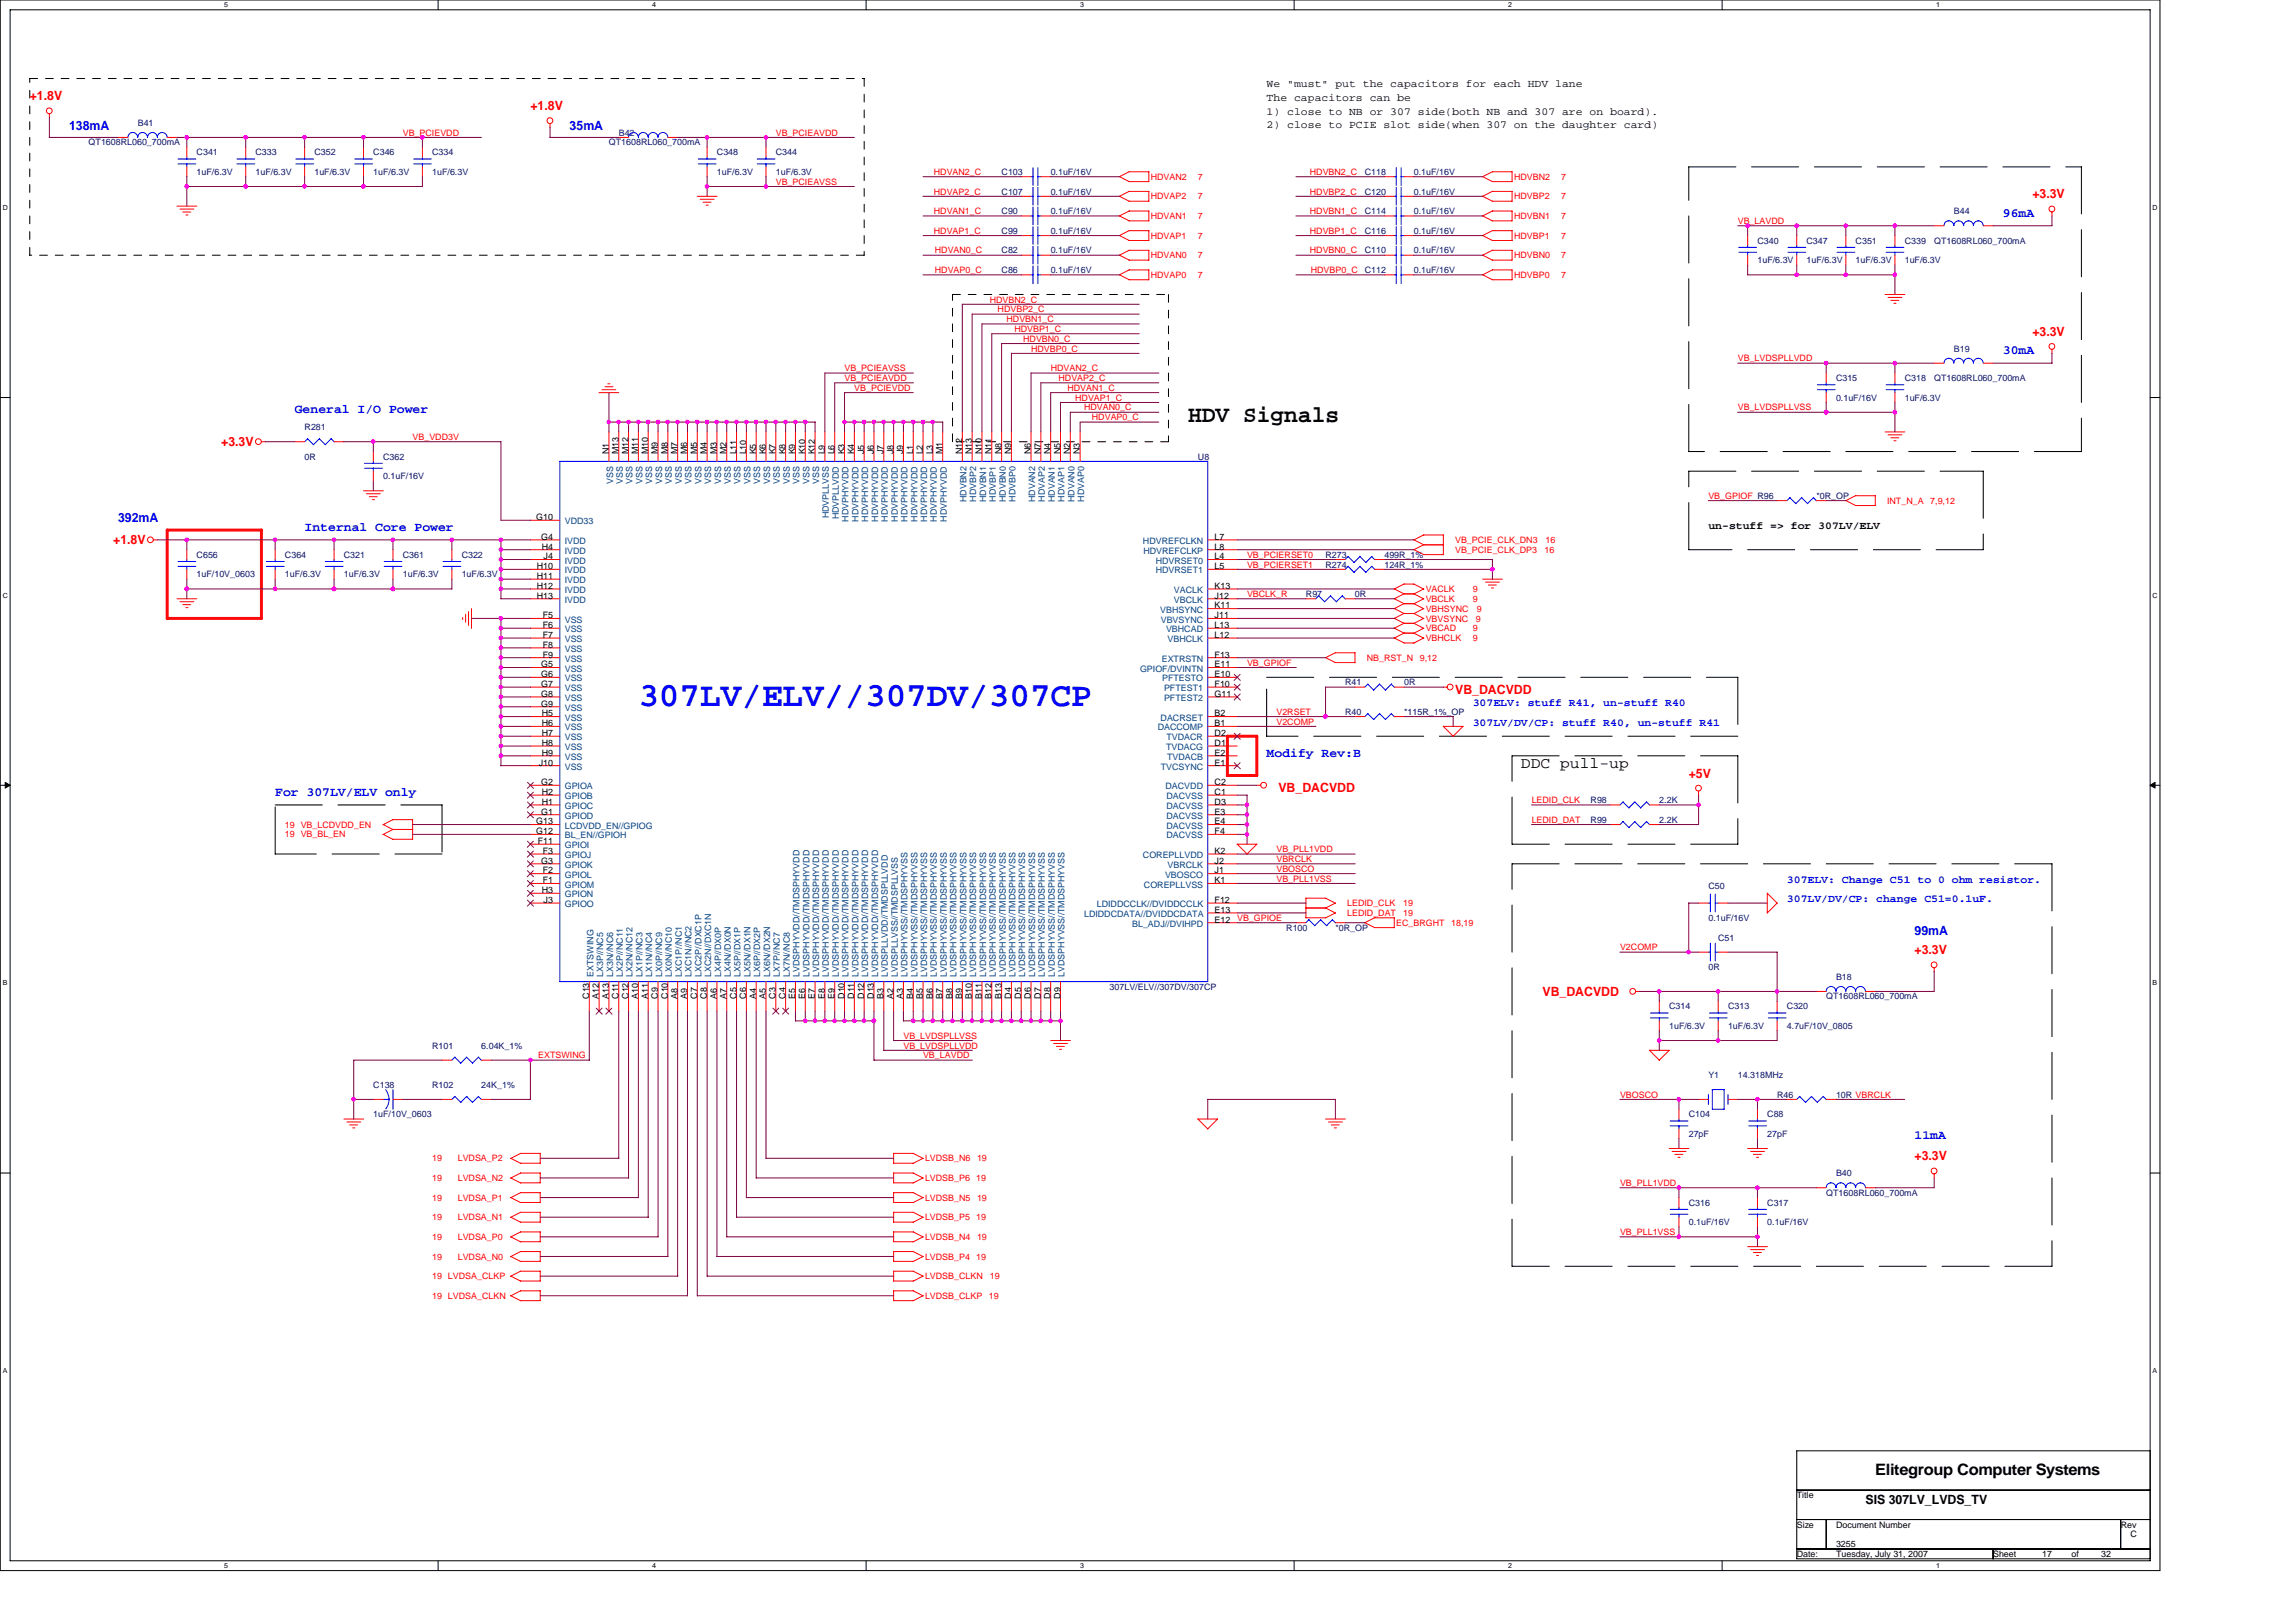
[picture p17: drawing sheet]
<svg xmlns="http://www.w3.org/2000/svg" width="297mm" height="210mm" viewBox="0 0 297 210" stroke-linecap="round" stroke-linejoin="round" font-family="sans-serif">
<defs><g id="words">
<text font-size="4.4" fill="#00f" x="82.6" y="91.3">307LV/ELV//307DV/307CP</text>
<text font-size="3" x="153.7" y="54.6">HDV Signals</text>
<g font-size="2">
<text x="196.8" y="99.4">DDC pull-up</text>
<text x="242.6" y="190.9">Elitegroup Computer Systems</text>
</g>
<g font-size="1.7" fill="#f00">
<text x="3.8" y="13">+1.8V</text>
<text x="68.6" y="14.2">+1.8V</text>
<text x="262.9" y="25.7">+3.3V</text>
<text x="262.9" y="43.5">+3.3V</text>
<text x="28.6" y="57.7">+3.3V</text>
<text x="14.6" y="70.4">+1.8V</text>
<text x="188.3" y="89.8">VB_DACVDD</text>
<text x="218.5" y="100.6">+5V</text>
<text x="165.4" y="102.5">VB_DACVDD</text>
<text x="247.7" y="123.5">+3.3V</text>
<text x="199.6" y="128.8">VB_DACVDD</text>
<text x="247.7" y="150.1">+3.3V</text>
</g>
<g font-size="1.7" fill="#00f">
<text x="8.9" y="16.8">138mA</text>
<text x="73.7" y="16.8">35mA</text>
<text x="259.1" y="28">96mA</text>
<text x="259.1" y="45.8">30mA</text>
<text x="38.1" y="53.4">General I/O Power</text>
<text x="15.3" y="67.6">392mA</text>
<text x="39.4" y="68.7">Internal Core Power</text>
<text x="163.9" y="97.9">Modify Rev:B</text>
<text x="35.6" y="103">For 307LV/ELV only</text>
<text x="247.7" y="120.9">99mA</text>
<text x="247.7" y="147.4">11mA</text>
</g>
<text font-size="1.7" x="241.3" y="194.6">SIS 307LV_LVDS_TV</text>
<g font-size="1.4">
<text x="163.9" y="11.3">We &quot;must&quot; put the capacitors for each HDV lane</text>
<text x="163.9" y="13.1">The capacitors can be</text>
<text x="163.9" y="14.8">1) close to NB or 307 side(both NB and 307 are on board).</text>
<text x="163.9" y="16.6">2) close to PCIE slot side(when 307 on the daughter card)</text>
<text x="221" y="68.5">un-stuff =&gt; for 307LV/ELV</text>
</g>
<g font-size="1.4" fill="#00f">
<text x="190.5" y="91.3">307ELV: stuff R41, un-stuff R40</text>
<text x="190.5" y="93.9">307LV/DV/CP: stuff R40, un-stuff R41</text>
<text x="231.2" y="114.2">307ELV: Change C51 to 0 ohm resistor.</text>
<text x="231.2" y="116.7">307LV/DV/CP: change C51=0.1uF.</text>
</g>
<g font-size="1.1" fill="#000080">
<text x="17.8" y="16.3">B41</text>
<text x="80" y="17.5">B42</text>
<text x="11.5" y="18.8">QT1608RL060_700mA</text>
<text x="25.4" y="20.1">C341</text>
<text x="25.4" y="22.6">1uF/6.3V</text>
<text x="33.1" y="20.1">C333</text>
<text x="33.1" y="22.6">1uF/6.3V</text>
<text x="40.7" y="20.1">C352</text>
<text x="40.7" y="22.6">1uF/6.3V</text>
<text x="48.3" y="20.1">C346</text>
<text x="48.3" y="22.6">1uF/6.3V</text>
<text x="55.9" y="20.1">C334</text>
<text x="55.9" y="22.6">1uF/6.3V</text>
<text x="78.8" y="18.8">QT1608RL060_700mA</text>
<text x="92.7" y="20.1">C348</text>
<text x="92.7" y="22.6">1uF/6.3V</text>
<text x="100.4" y="20.1">C344</text>
<text x="100.4" y="22.6">1uF/6.3V</text>
<text x="129.6" y="22.6">C103</text>
<text x="135.9" y="22.6">0.1uF/16V</text>
<text x="176.6" y="22.6">C118</text>
<text x="182.9" y="22.6">0.1uF/16V</text>
<text x="129.6" y="27.7">C90</text>
<text x="129.6" y="25.2">C107</text>
<text x="135.9" y="25.2">0.1uF/16V</text>
<text x="135.9" y="27.7">0.1uF/16V</text>
<text x="176.6" y="27.7">C114</text>
<text x="176.6" y="25.2">C120</text>
<text x="182.9" y="27.7">0.1uF/16V</text>
<text x="182.9" y="25.2">0.1uF/16V</text>
<text x="252.8" y="27.7">B44</text>
<text x="129.6" y="30.2">C99</text>
<text x="129.6" y="35.3">C86</text>
<text x="129.6" y="32.8">C82</text>
<text x="135.9" y="30.2">0.1uF/16V</text>
<text x="135.9" y="35.3">0.1uF/16V</text>
<text x="135.9" y="32.8">0.1uF/16V</text>
<text x="176.6" y="30.2">C116</text>
<text x="176.6" y="35.3">C112</text>
<text x="176.6" y="32.8">C110</text>
<text x="182.9" y="30.2">0.1uF/16V</text>
<text x="182.9" y="35.3">0.1uF/16V</text>
<text x="182.9" y="32.8">0.1uF/16V</text>
<text x="227.4" y="31.5">C340</text>
<text x="227.4" y="34.1">1uF/6.3V</text>
<text x="233.7" y="31.5">C347</text>
<text x="233.7" y="34.1">1uF/6.3V</text>
<text x="240.1" y="31.5">C351</text>
<text x="240.1" y="34.1">1uF/6.3V</text>
<text x="246.4" y="31.5">C339</text>
<text x="246.4" y="34.1">1uF/6.3V</text>
<text x="250.2" y="31.5">QT1608RL060_700mA</text>
<text x="252.8" y="45.5">B19</text>
<text x="237.5" y="49.3">C315</text>
<text x="237.5" y="51.8">0.1uF/16V</text>
<text x="246.4" y="49.3">C318</text>
<text x="246.4" y="51.8">1uF/6.3V</text>
<text x="250.2" y="49.3">QT1608RL060_700mA</text>
<text x="39.4" y="55.6">R281</text>
<text x="39.4" y="59.5">0R</text>
<text x="49.6" y="59.5">C362</text>
<text x="155" y="59.5">U8</text>
<text x="49.6" y="62">0.1uF/16V</text>
<text x="235" y="64.5">*0R_OP</text>
<text x="25.4" y="72.2">C656</text>
<text x="25.4" y="74.7">1uF/10V_0603</text>
<text x="36.9" y="72.2">C364</text>
<text x="36.9" y="74.7">1uF/6.3V</text>
<text x="44.5" y="72.2">C321</text>
<text x="44.5" y="74.7">1uF/6.3V</text>
<text x="52.1" y="72.2">C361</text>
<text x="52.1" y="74.7">1uF/6.3V</text>
<text x="59.7" y="72.2">C322</text>
<text x="59.7" y="74.7">1uF/6.3V</text>
<text x="168.9" y="77.2">R97</text>
<text x="171.5" y="72.2">R273</text>
<text x="171.5" y="73.4">R274</text>
<text x="175.3" y="77.2">0R</text>
<text x="179.1" y="72.2">499R_1%</text>
<text x="179.1" y="73.4">124R_1%</text>
<text x="174" y="88.7">R41</text>
<text x="181.6" y="88.7">0R</text>
<text x="174" y="92.5">R40</text>
<text x="181.6" y="92.5">*115R_1%_OP</text>
<text x="205.8" y="106.4">R99</text>
<text x="205.8" y="103.9">R98</text>
<text x="214.7" y="106.4">2.2K</text>
<text x="214.7" y="103.9">2.2K</text>
<text x="221" y="115">C50</text>
<text x="221" y="119.1">0.1uF/16V</text>
<text x="166.4" y="120.4">R100</text>
<text x="172.8" y="120.4">*0R_OP</text>
<text x="221" y="125.5">0R</text>
<text x="222.3" y="121.7">C51</text>
<text x="143.5" y="128">307LV/ELV//307DV/307CP</text>
<text x="215.9" y="130.6">C314</text>
<text x="223.6" y="130.6">C313</text>
<text x="231.2" y="130.6">C320</text>
<text x="236.3" y="129.3">QT1608RL060_700mA</text>
<text x="237.5" y="126.8">B18</text>
<text x="55.9" y="135.7">R101</text>
<text x="62.3" y="135.7">6.04K_1%</text>
<text x="215.9" y="133.1">1uF/6.3V</text>
<text x="223.6" y="133.1">1uF/6.3V</text>
<text x="231.2" y="133.1">4.7uF/10V_0805</text>
<text x="48.3" y="140.7">C138</text>
<text x="55.9" y="140.7">R102</text>
<text x="62.3" y="140.7">24K_1%</text>
<text x="221" y="139.5">Y1</text>
<text x="224.8" y="139.5">14.318MHz</text>
<text x="229.9" y="142">R46</text>
<text x="237.5" y="142">10R VBRCLK</text>
<text x="48.3" y="144.5">1uF/10V_0603</text>
<text x="218.5" y="144.5">C104</text>
<text x="218.5" y="147.1">27pF</text>
<text x="228.6" y="144.5">C88</text>
<text x="228.6" y="147.1">27pF</text>
<text x="218.5" y="156">C316</text>
<text x="228.6" y="156">C317</text>
<text x="236.3" y="154.7">QT1608RL060_700mA</text>
<text x="237.5" y="152.2">B40</text>
<text x="218.5" y="158.5">0.1uF/16V</text>
<text x="228.6" y="158.5">0.1uF/16V</text>
</g>
<g font-size="1.1" fill="#f00">
<text x="52.1" y="17.5">VB_PCIEVDD</text>
<text x="100.4" y="17.5">VB_PCIEAVDD</text>
<text x="100.4" y="23.9">VB_PCIEAVSS</text>
<text x="120.8" y="22.6">HDVAN2_C</text>
<text x="148.9" y="23.3">HDVAN2</text>
<text x="155" y="23.3">7</text>
<text x="169.5" y="22.6">HDVBN2_C</text>
<text x="195.9" y="23.3">HDVBN2</text>
<text x="202" y="23.3">7</text>
<text x="120.8" y="27.7">HDVAN1_C</text>
<text x="120.8" y="25.2">HDVAP2_C</text>
<text x="148.9" y="25.8">HDVAP2</text>
<text x="148.9" y="28.3">HDVAN1</text>
<text x="155" y="28.3">7</text>
<text x="155" y="25.8">7</text>
<text x="169.5" y="25.2">HDVBP2_C</text>
<text x="169.5" y="27.7">HDVBN1_C</text>
<text x="195.9" y="28.3">HDVBN1</text>
<text x="195.9" y="25.8">HDVBP2</text>
<text x="202" y="28.3">7</text>
<text x="202" y="25.8">7</text>
<text x="224.8" y="29">VB_LAVDD</text>
<text x="120.8" y="30.2">HDVAP1_C</text>
<text x="120.9" y="35.3">HDVAP0_C</text>
<text x="120.9" y="32.8">HDVAN0_C</text>
<text x="148.9" y="33.4">HDVAN0</text>
<text x="148.9" y="36">HDVAP0</text>
<text x="148.9" y="30.9">HDVAP1</text>
<text x="155" y="33.4">7</text>
<text x="155" y="36">7</text>
<text x="155" y="30.9">7</text>
<text x="169.5" y="30.2">HDVBP1_C</text>
<text x="169.5" y="32.8">HDVBN0_C</text>
<text x="169.6" y="35.3">HDVBP0_C</text>
<text x="195.9" y="30.9">HDVBP1</text>
<text x="195.9" y="33.4">HDVBN0</text>
<text x="195.9" y="36">HDVBP0</text>
<text x="202" y="33.4">7</text>
<text x="202" y="30.9">7</text>
<text x="202" y="36">7</text>
<text x="128.1" y="39.1">HDVBN2_C</text>
<text x="129.1" y="40.4">HDVBP2_C</text>
<text x="130.2" y="41.7">HDVBN1_C</text>
<text x="131.2" y="42.9">HDVBP1_C</text>
<text x="132.4" y="44.2">HDVBN0_C</text>
<text x="133.4" y="45.5">HDVBP0_C</text>
<text x="224.8" y="46.8">VB_LVDSPLLVDD</text>
<text x="109.3" y="49.3">VB_PCIEAVDD</text>
<text x="109.3" y="48">VB_PCIEAVSS</text>
<text x="110.5" y="50.6">VB_PCIEVDD</text>
<text x="135.9" y="48">HDVAN2_C</text>
<text x="136.9" y="49.3">HDVAP2_C</text>
<text x="138.1" y="50.6">HDVAN1_C</text>
<text x="139.1" y="51.8">HDVAP1_C</text>
<text x="140.2" y="53.1">HDVAN0_C</text>
<text x="224.8" y="53.1">VB_LVDSPLLVSS</text>
<text x="53.4" y="56.9">VB_VDD3V</text>
<text x="141.3" y="54.4">HDVAP0_C</text>
<text x="221" y="64.5">VB_GPIOF R96</text>
<text x="244.1" y="65.2">INT_N_A</text>
<text x="249.7" y="65.2">7,9,12</text>
<text x="188.3" y="70.3">VB_PCIE_CLK_DN3</text>
<text x="188.3" y="71.5">VB_PCIE_CLK_DP3</text>
<text x="199.8" y="71.5">16</text>
<text x="199.9" y="70.3">16</text>
<text x="161.3" y="77.2">VBCLK_R</text>
<text x="161.3" y="72.2">VB_PCIERSET0</text>
<text x="161.3" y="73.4">VB_PCIERSET1</text>
<text x="184.4" y="76.6">VACLK</text>
<text x="184.4" y="77.9">VBCLK</text>
<text x="190.5" y="76.6">9</text>
<text x="190.5" y="77.9">9</text>
<text x="184.4" y="80.4">VBVSYNC</text>
<text x="184.4" y="81.7">VBCAD</text>
<text x="184.4" y="83">VBHCLK</text>
<text x="184.4" y="79.1">VBHSYNC</text>
<text x="190.5" y="83">9</text>
<text x="190.5" y="81.7">9</text>
<text x="190.9" y="80.4">9</text>
<text x="191" y="79.1">9</text>
<text x="161.3" y="86.1">VB_GPIOF</text>
<text x="176.8" y="85.5">NB_RST_N</text>
<text x="183.7" y="85.5">9,12</text>
<text x="165.1" y="92.5">V2RSET</text>
<text x="165.1" y="93.7">V2COMP</text>
<text x="36.9" y="107.1">19 VB_LCDVDD_EN</text>
<text x="198.2" y="103.9">LEDID_CLK</text>
<text x="198.2" y="106.4">LEDID_DAT</text>
<text x="36.9" y="108.4">19 VB_BL_EN</text>
<text x="165.1" y="110.3">VB_PLL1VDD</text>
<text x="165.1" y="111.5">VBRCLK</text>
<text x="165.1" y="112.8">VBOSCO</text>
<text x="160.1" y="119.1">VB_GPIOE</text>
<text x="165.1" y="114.1">VB_PLL1VSS</text>
<text x="174.3" y="117.2">LEDID_CLK</text>
<text x="174.3" y="118.5">LEDID_DAT</text>
<text x="180.6" y="119.8">EC_BRGHT</text>
<text x="181.5" y="117.2">19</text>
<text x="181.5" y="118.5">19</text>
<text x="187.7" y="119.8">18,19</text>
<text x="209.6" y="123">V2COMP</text>
<text x="69.6" y="136.9">EXTSWING</text>
<text x="116.9" y="135.7">VB_LVDSPLLVDD</text>
<text x="116.9" y="134.4">VB_LVDSPLLVSS</text>
<text x="119.4" y="136.9">VB_LAVDD</text>
<text x="209.6" y="142">VBOSCO</text>
<text x="55.9" y="150.3">19</text>
<text x="55.9" y="152.8">19</text>
<text x="55.9" y="155.3">19</text>
<text x="59.2" y="150.3">LVDSA_P2</text>
<text x="59.2" y="152.8">LVDSA_N2</text>
<text x="59.2" y="155.3">LVDSA_P1</text>
<text x="119.7" y="150.3">LVDSB_N6</text>
<text x="119.7" y="155.3">LVDSB_N5</text>
<text x="119.7" y="152.8">LVDSB_P6 19</text>
<text x="126.4" y="150.3">19</text>
<text x="126.4" y="155.3">19</text>
<text x="209.6" y="153.4">VB_PLL1VDD</text>
<text x="55.9" y="157.9">19</text>
<text x="55.9" y="160.4">19</text>
<text x="59.2" y="157.9">LVDSA_N1</text>
<text x="59.2" y="160.4">LVDSA_P0</text>
<text x="119.7" y="157.9">LVDSB_P5 19</text>
<text x="119.7" y="160.4">LVDSB_N4</text>
<text x="126.4" y="160.4">19</text>
<text x="209.6" y="159.8">VB_PLL1VSS</text>
<text x="55.9" y="163">19</text>
<text x="55.9" y="165.5">19 LVDSA_CLKP</text>
<text x="59.2" y="163">LVDSA_N0</text>
<text x="119.7" y="163">LVDSB_P4 19</text>
<text x="119.7" y="165.5">LVDSB_CLKN</text>
<text x="128.1" y="165.5">19</text>
<text x="55.9" y="168">19 LVDSA_CLKN</text>
<text x="119.7" y="168">LVDSB_CLKP</text>
<text x="127.9" y="168">19</text>
</g>
<g font-size="1.1">
<text x="78.8" y="58.8" transform="rotate(-90 78.8 58.8)">N1</text>
<text x="80" y="58.8" transform="rotate(-90 80 58.8)">M13</text>
<text x="81.3" y="58.8" transform="rotate(-90 81.3 58.8)">M12</text>
<text x="82.6" y="58.8" transform="rotate(-90 82.6 58.8)">M11</text>
<text x="83.8" y="58.8" transform="rotate(-90 83.8 58.8)">M10</text>
<text x="85.1" y="58.8" transform="rotate(-90 85.1 58.8)">M9</text>
<text x="86.4" y="58.8" transform="rotate(-90 86.4 58.8)">M8</text>
<text x="87.6" y="58.8" transform="rotate(-90 87.6 58.8)">M7</text>
<text x="88.9" y="58.8" transform="rotate(-90 88.9 58.8)">M6</text>
<text x="90.2" y="58.8" transform="rotate(-90 90.2 58.8)">M5</text>
<text x="91.5" y="58.8" transform="rotate(-90 91.5 58.8)">M4</text>
<text x="92.7" y="58.8" transform="rotate(-90 92.7 58.8)">M3</text>
<text x="94" y="58.8" transform="rotate(-90 94 58.8)">M2</text>
<text x="95.3" y="58.8" transform="rotate(-90 95.3 58.8)">L11</text>
<text x="96.5" y="58.8" transform="rotate(-90 96.5 58.8)">L10</text>
<text x="97.8" y="58.8" transform="rotate(-90 97.8 58.8)">K5</text>
<text x="99.1" y="58.8" transform="rotate(-90 99.1 58.8)">K6</text>
<text x="100.3" y="58.8" transform="rotate(-90 100.3 58.8)">K7</text>
<text x="101.6" y="58.8" transform="rotate(-90 101.6 58.8)">K8</text>
<text x="102.9" y="58.8" transform="rotate(-90 102.9 58.8)">K9</text>
<text x="104.2" y="58.8" transform="rotate(-90 104.2 58.8)">K10</text>
<text x="105.4" y="58.8" transform="rotate(-90 105.4 58.8)">K12</text>
<text x="106.7" y="58.8" transform="rotate(-90 106.7 58.8)">L9</text>
<text x="108" y="58.8" transform="rotate(-90 108 58.8)">L6</text>
<text x="109.2" y="58.8" transform="rotate(-90 109.2 58.8)">K3</text>
<text x="110.5" y="58.8" transform="rotate(-90 110.5 58.8)">K4</text>
<text x="111.8" y="58.8" transform="rotate(-90 111.8 58.8)">J5</text>
<text x="113" y="58.8" transform="rotate(-90 113 58.8)">J6</text>
<text x="114.3" y="58.8" transform="rotate(-90 114.3 58.8)">J7</text>
<text x="115.6" y="58.8" transform="rotate(-90 115.6 58.8)">J8</text>
<text x="116.9" y="58.8" transform="rotate(-90 116.9 58.8)">J9</text>
<text x="118.1" y="58.8" transform="rotate(-90 118.1 58.8)">L1</text>
<text x="119.4" y="58.8" transform="rotate(-90 119.4 58.8)">L2</text>
<text x="120.7" y="58.8" transform="rotate(-90 120.7 58.8)">L3</text>
<text x="121.9" y="58.8" transform="rotate(-90 121.9 58.8)">M1</text>
<text x="124.5" y="58.8" transform="rotate(-90 124.5 58.8)">N12</text>
<text x="125.7" y="58.8" transform="rotate(-90 125.7 58.8)">N13</text>
<text x="127" y="58.8" transform="rotate(-90 127 58.8)">N10</text>
<text x="128.3" y="58.8" transform="rotate(-90 128.3 58.8)">N11</text>
<text x="129.6" y="58.8" transform="rotate(-90 129.6 58.8)">N8</text>
<text x="130.8" y="58.8" transform="rotate(-90 130.8 58.8)">N9</text>
<text x="133.4" y="58.8" transform="rotate(-90 133.4 58.8)">N6</text>
<text x="134.6" y="58.8" transform="rotate(-90 134.6 58.8)">N7</text>
<text x="135.9" y="58.8" transform="rotate(-90 135.9 58.8)">N4</text>
<text x="137.2" y="58.8" transform="rotate(-90 137.2 58.8)">N5</text>
<text x="138.4" y="58.8" transform="rotate(-90 138.4 58.8)">N2</text>
<text x="139.7" y="58.8" transform="rotate(-90 139.7 58.8)">N3</text>
<text x="69.4" y="67.3">G10</text>
<text x="70" y="69.8">G4</text>
<text x="70.1" y="71.1">H4</text>
<text x="157.1" y="69.8">L7</text>
<text x="157.1" y="71.1">L8</text>
<text x="69.4" y="73.6">H10</text>
<text x="69.4" y="74.9">H11</text>
<text x="69.4" y="76.2">H12</text>
<text x="69.4" y="77.4">H13</text>
<text x="70.3" y="72.4">J4</text>
<text x="157.1" y="76.2">K13</text>
<text x="157.1" y="77.4">J12</text>
<text x="157.1" y="72.4">L4</text>
<text x="157.1" y="73.6">L5</text>
<text x="70.2" y="80">F5</text>
<text x="70.2" y="81.3">F6</text>
<text x="70.2" y="82.5">F7</text>
<text x="70.2" y="83.8">F8</text>
<text x="157.1" y="78.7">K11</text>
<text x="157.1" y="80">J11</text>
<text x="157.1" y="81.3">L13</text>
<text x="157.1" y="82.5">L12</text>
<text x="70" y="86.3">G5</text>
<text x="70" y="87.6">G6</text>
<text x="70" y="88.9">G7</text>
<text x="70.2" y="85.1">F9</text>
<text x="157.1" y="85.1">F13</text>
<text x="157.1" y="86.3">E11</text>
<text x="157.1" y="87.6">E10</text>
<text x="157.1" y="88.9">F10</text>
<text x="70" y="90.1">G8</text>
<text x="70" y="91.4">G9</text>
<text x="70.1" y="92.7">H5</text>
<text x="70.1" y="94">H6</text>
<text x="70.1" y="95.2">H7</text>
<text x="157.1" y="92.7">B2</text>
<text x="157.1" y="94">B1</text>
<text x="157.1" y="95.2">D2</text>
<text x="157.1" y="90.1">G11</text>
<text x="69.7" y="99">J10</text>
<text x="70" y="101.6">G2</text>
<text x="70.1" y="96.5">H8</text>
<text x="70.1" y="97.8">H9</text>
<text x="157.1" y="96.5">D1</text>
<text x="157.1" y="97.8">E2</text>
<text x="157.1" y="99">E1</text>
<text x="157.1" y="101.6">C2</text>
<text x="69.4" y="106.7">G13</text>
<text x="69.4" y="107.9">G12</text>
<text x="70" y="105.4">G1</text>
<text x="70.1" y="102.8">H2</text>
<text x="70.1" y="104.1">H1</text>
<text x="157.1" y="102.8">C1</text>
<text x="157.1" y="105.4">E3</text>
<text x="157.1" y="107.9">F4</text>
<text x="157.1" y="104.1">D3</text>
<text x="157.1" y="106.7">E4</text>
<text x="69.6" y="109.2">F11</text>
<text x="70" y="111.7">G3</text>
<text x="70.2" y="110.5">F3</text>
<text x="70.2" y="113">F2</text>
<text x="157.1" y="110.5">K2</text>
<text x="157.1" y="111.7">J2</text>
<text x="157.1" y="113">J1</text>
<text x="70.1" y="115.5">H3</text>
<text x="70.2" y="114.3">F1</text>
<text x="70.3" y="116.8">J3</text>
<text x="157.1" y="116.8">F12</text>
<text x="157.1" y="118.1">E13</text>
<text x="157.1" y="119.4">E12</text>
<text x="157.1" y="114.3">K1</text>
<text x="76.2" y="129.2" transform="rotate(-90 76.2 129.2)">C13</text>
<text x="77.5" y="129.2" transform="rotate(-90 77.5 129.2)">A12</text>
<text x="78.8" y="129.2" transform="rotate(-90 78.8 129.2)">A13</text>
<text x="80" y="129.2" transform="rotate(-90 80 129.2)">C11</text>
<text x="81.3" y="129.2" transform="rotate(-90 81.3 129.2)">C12</text>
<text x="82.6" y="129.2" transform="rotate(-90 82.6 129.2)">A10</text>
<text x="83.8" y="129.2" transform="rotate(-90 83.8 129.2)">A11</text>
<text x="85.1" y="129.2" transform="rotate(-90 85.1 129.2)">C9</text>
<text x="86.4" y="129.2" transform="rotate(-90 86.4 129.2)">C10</text>
<text x="87.6" y="129.2" transform="rotate(-90 87.6 129.2)">A8</text>
<text x="88.9" y="129.2" transform="rotate(-90 88.9 129.2)">A9</text>
<text x="90.2" y="129.2" transform="rotate(-90 90.2 129.2)">C7</text>
<text x="91.5" y="129.2" transform="rotate(-90 91.5 129.2)">C8</text>
<text x="92.7" y="129.2" transform="rotate(-90 92.7 129.2)">A6</text>
<text x="94" y="129.2" transform="rotate(-90 94 129.2)">A7</text>
<text x="95.3" y="129.2" transform="rotate(-90 95.3 129.2)">C5</text>
<text x="96.5" y="129.2" transform="rotate(-90 96.5 129.2)">C6</text>
<text x="97.8" y="129.2" transform="rotate(-90 97.8 129.2)">A4</text>
<text x="99.1" y="129.2" transform="rotate(-90 99.1 129.2)">A5</text>
<text x="100.3" y="129.2" transform="rotate(-90 100.3 129.2)">C3</text>
<text x="101.6" y="129.2" transform="rotate(-90 101.6 129.2)">C4</text>
<text x="102.9" y="129.2" transform="rotate(-90 102.9 129.2)">E5</text>
<text x="104.2" y="129.2" transform="rotate(-90 104.2 129.2)">E6</text>
<text x="105.4" y="129.2" transform="rotate(-90 105.4 129.2)">E7</text>
<text x="106.7" y="129.2" transform="rotate(-90 106.7 129.2)">E8</text>
<text x="108" y="129.2" transform="rotate(-90 108 129.2)">E9</text>
<text x="109.2" y="129.2" transform="rotate(-90 109.2 129.2)">D10</text>
<text x="110.5" y="129.2" transform="rotate(-90 110.5 129.2)">D11</text>
<text x="111.8" y="129.2" transform="rotate(-90 111.8 129.2)">D12</text>
<text x="113" y="129.2" transform="rotate(-90 113 129.2)">D13</text>
<text x="114.3" y="129.2" transform="rotate(-90 114.3 129.2)">B3</text>
<text x="115.6" y="129.2" transform="rotate(-90 115.6 129.2)">A2</text>
<text x="116.9" y="129.2" transform="rotate(-90 116.9 129.2)">A3</text>
<text x="118.1" y="129.2" transform="rotate(-90 118.1 129.2)">B4</text>
<text x="119.4" y="129.2" transform="rotate(-90 119.4 129.2)">B5</text>
<text x="120.7" y="129.2" transform="rotate(-90 120.7 129.2)">B6</text>
<text x="121.9" y="129.2" transform="rotate(-90 121.9 129.2)">B7</text>
<text x="123.2" y="129.2" transform="rotate(-90 123.2 129.2)">B8</text>
<text x="124.5" y="129.2" transform="rotate(-90 124.5 129.2)">B9</text>
<text x="125.7" y="129.2" transform="rotate(-90 125.7 129.2)">B10</text>
<text x="127" y="129.2" transform="rotate(-90 127 129.2)">B11</text>
<text x="128.3" y="129.2" transform="rotate(-90 128.3 129.2)">B12</text>
<text x="129.6" y="129.2" transform="rotate(-90 129.6 129.2)">B13</text>
<text x="130.8" y="129.2" transform="rotate(-90 130.8 129.2)">D4</text>
<text x="132.1" y="129.2" transform="rotate(-90 132.1 129.2)">D5</text>
<text x="133.4" y="129.2" transform="rotate(-90 133.4 129.2)">D6</text>
<text x="134.6" y="129.2" transform="rotate(-90 134.6 129.2)">D7</text>
<text x="135.9" y="129.2" transform="rotate(-90 135.9 129.2)">D8</text>
<text x="137.2" y="129.2" transform="rotate(-90 137.2 129.2)">D9</text>
<text x="232.4" y="193.8">Title</text>
<text x="232.4" y="197.6">Size</text>
<text x="237.5" y="197.6">Document Number</text>
<text x="274.4" y="197.6">Rev</text>
<text x="232.4" y="201.4">Date:</text>
<text x="237.5" y="201.4">Tuesday, July 31, 2007</text>
<text x="237.5" y="200.2">3255</text>
<text x="257.8" y="201.4">Sheet</text>
<text x="264.2" y="201.4">17</text>
<text x="268" y="201.4">of</text>
<text x="271.8" y="201.4">32</text>
<text x="275.6" y="198.9">C</text>
</g>
<g font-size="1.1" fill="#004080">
<text x="79.3" y="62.6" transform="rotate(-90 79.3 62.6)">VSS</text>
<text x="80.6" y="62.6" transform="rotate(-90 80.6 62.6)">VSS</text>
<text x="81.8" y="62.6" transform="rotate(-90 81.8 62.6)">VSS</text>
<text x="83.1" y="62.6" transform="rotate(-90 83.1 62.6)">VSS</text>
<text x="84.4" y="62.6" transform="rotate(-90 84.4 62.6)">VSS</text>
<text x="85.7" y="62.6" transform="rotate(-90 85.7 62.6)">VSS</text>
<text x="86.9" y="62.6" transform="rotate(-90 86.9 62.6)">VSS</text>
<text x="88.2" y="62.6" transform="rotate(-90 88.2 62.6)">VSS</text>
<text x="89.5" y="62.6" transform="rotate(-90 89.5 62.6)">VSS</text>
<text x="90.7" y="62.6" transform="rotate(-90 90.7 62.6)">VSS</text>
<text x="92" y="62.6" transform="rotate(-90 92 62.6)">VSS</text>
<text x="93.3" y="62.6" transform="rotate(-90 93.3 62.6)">VSS</text>
<text x="94.5" y="62.6" transform="rotate(-90 94.5 62.6)">VSS</text>
<text x="95.8" y="62.6" transform="rotate(-90 95.8 62.6)">VSS</text>
<text x="97.1" y="62.6" transform="rotate(-90 97.1 62.6)">VSS</text>
<text x="98.4" y="62.6" transform="rotate(-90 98.4 62.6)">VSS</text>
<text x="99.6" y="62.6" transform="rotate(-90 99.6 62.6)">VSS</text>
<text x="100.9" y="62.6" transform="rotate(-90 100.9 62.6)">VSS</text>
<text x="102.2" y="62.6" transform="rotate(-90 102.2 62.6)">VSS</text>
<text x="103.4" y="62.6" transform="rotate(-90 103.4 62.6)">VSS</text>
<text x="104.7" y="62.6" transform="rotate(-90 104.7 62.6)">VSS</text>
<text x="106" y="62.6" transform="rotate(-90 106 62.6)">VSS</text>
<text x="125" y="65" transform="rotate(-90 125 65)">HDVBN2</text>
<text x="126.3" y="64.9" transform="rotate(-90 126.3 64.9)">HDVBP2</text>
<text x="127.6" y="65" transform="rotate(-90 127.6 65)">HDVBN1</text>
<text x="128.8" y="64.9" transform="rotate(-90 128.8 64.9)">HDVBP1</text>
<text x="130.1" y="65" transform="rotate(-90 130.1 65)">HDVBN0</text>
<text x="131.4" y="64.9" transform="rotate(-90 131.4 64.9)">HDVBP0</text>
<text x="133.9" y="65" transform="rotate(-90 133.9 65)">HDVAN2</text>
<text x="135.2" y="64.9" transform="rotate(-90 135.2 64.9)">HDVAP2</text>
<text x="136.5" y="65" transform="rotate(-90 136.5 65)">HDVAN1</text>
<text x="137.7" y="64.9" transform="rotate(-90 137.7 64.9)">HDVAP1</text>
<text x="139" y="65" transform="rotate(-90 139 65)">HDVAN0</text>
<text x="140.3" y="64.9" transform="rotate(-90 140.3 64.9)">HDVAP0</text>
<text x="73.1" y="67.8">VDD33</text>
<text x="73.1" y="71.6">IVDD</text>
<text x="73.1" y="70.4">IVDD</text>
<text x="107.2" y="67.1" transform="rotate(-90 107.2 67.1)">HDVPLLVSS</text>
<text x="108.5" y="67.2" transform="rotate(-90 108.5 67.2)">HDVPLLVDD</text>
<text x="109.8" y="67.5" transform="rotate(-90 109.8 67.5)">HDVPHYVDD</text>
<text x="111.1" y="67.5" transform="rotate(-90 111.1 67.5)">HDVPHYVDD</text>
<text x="112.3" y="67.5" transform="rotate(-90 112.3 67.5)">HDVPHYVDD</text>
<text x="113.6" y="67.5" transform="rotate(-90 113.6 67.5)">HDVPHYVDD</text>
<text x="114.9" y="67.5" transform="rotate(-90 114.9 67.5)">HDVPHYVDD</text>
<text x="116.1" y="67.5" transform="rotate(-90 116.1 67.5)">HDVPHYVDD</text>
<text x="117.4" y="67.5" transform="rotate(-90 117.4 67.5)">HDVPHYVDD</text>
<text x="118.7" y="67.5" transform="rotate(-90 118.7 67.5)">HDVPHYVDD</text>
<text x="119.9" y="67.5" transform="rotate(-90 119.9 67.5)">HDVPHYVDD</text>
<text x="121.2" y="67.5" transform="rotate(-90 121.2 67.5)">HDVPHYVDD</text>
<text x="122.5" y="67.5" transform="rotate(-90 122.5 67.5)">HDVPHYVDD</text>
<text x="147.9" y="70.4">HDVREFCLKN</text>
<text x="147.9" y="71.6">HDVREFCLKP</text>
<text x="73.1" y="74.2">IVDD</text>
<text x="73.1" y="72.9">IVDD</text>
<text x="73.1" y="75.5">IVDD</text>
<text x="73.1" y="76.7">IVDD</text>
<text x="73.1" y="78">IVDD</text>
<text x="149.5" y="72.9">HDVRSET0</text>
<text x="149.5" y="74.2">HDVRSET1</text>
<text x="151.9" y="76.7">VACLK</text>
<text x="151.9" y="78">VBCLK</text>
<text x="73.1" y="80.5">VSS</text>
<text x="73.1" y="81.8">VSS</text>
<text x="73.1" y="83.1">VSS</text>
<text x="150.1" y="79.3">VBHSYNC</text>
<text x="150.2" y="80.5">VBVSYNC</text>
<text x="150.9" y="81.8">VBHCAD</text>
<text x="151" y="83.1">VBHCLK</text>
<text x="73.1" y="84.3">VSS</text>
<text x="73.1" y="85.6">VSS</text>
<text x="73.1" y="86.9">VSS</text>
<text x="73.1" y="88.2">VSS</text>
<text x="73.1" y="89.4">VSS</text>
<text x="147.5" y="86.9">GPIOF/DVINTN</text>
<text x="150.3" y="85.6">EXTRSTN</text>
<text x="150.3" y="88.2">PFTESTO</text>
<text x="150.6" y="89.4">PFTEST1</text>
<text x="73.1" y="90.7">VSS</text>
<text x="73.1" y="92">VSS</text>
<text x="73.1" y="93.2">VSS</text>
<text x="73.1" y="94.5">VSS</text>
<text x="73.1" y="95.8">VSS</text>
<text x="149.8" y="94.5">DACCOMP</text>
<text x="150.2" y="93.2">DACRSET</text>
<text x="150.6" y="90.7">PFTEST2</text>
<text x="150.9" y="95.8">TVDACR</text>
<text x="73.1" y="97">VSS</text>
<text x="73.1" y="98.3">VSS</text>
<text x="73.1" y="99.6">VSS</text>
<text x="150.2" y="99.6">TVCSYNC</text>
<text x="150.9" y="97">TVDACG</text>
<text x="151" y="98.3">TVDACB</text>
<text x="73.1" y="102.1">GPIOA</text>
<text x="73.1" y="103.4">GPIOB</text>
<text x="73.1" y="104.7">GPIOC</text>
<text x="73.1" y="105.9">GPIOD</text>
<text x="73.1" y="107.2">LCDVDD_EN//GPIOG</text>
<text x="150.8" y="102.1">DACVDD</text>
<text x="150.9" y="104.7">DACVSS</text>
<text x="150.9" y="107.2">DACVSS</text>
<text x="150.9" y="103.4">DACVSS</text>
<text x="150.9" y="105.9">DACVSS</text>
<text x="73.1" y="108.5">BL_EN//GPIOH</text>
<text x="73.1" y="109.7">GPIOI</text>
<text x="73.1" y="111">GPIOJ</text>
<text x="73.1" y="112.3">GPIOK</text>
<text x="73.1" y="113.6">GPIOL</text>
<text x="147.9" y="111">COREPLLVDD</text>
<text x="150.7" y="113.6">VBOSCO</text>
<text x="150.9" y="108.5">DACVSS</text>
<text x="151" y="112.3">VBRCLK</text>
<text x="73.1" y="114.8">GPIOM</text>
<text x="73.1" y="116.1">GPION</text>
<text x="73.1" y="117.4">GPIOO</text>
<text x="140.2" y="118.6">LDIDDCDATA//DVIDDCDATA</text>
<text x="141.9" y="117.4">LDIDDCCLK//DVIDDCCLK</text>
<text x="146.5" y="119.9">BL_ADJ//DVIHPD</text>
<text x="148" y="114.8">COREPLLVSS</text>
<text x="76.8" y="126.4" transform="rotate(-90 76.8 126.4)">EXTSWING</text>
<text x="78" y="126.4" transform="rotate(-90 78 126.4)">LX3P//NC5</text>
<text x="79.3" y="126.4" transform="rotate(-90 79.3 126.4)">LX3N//NC6</text>
<text x="80.6" y="126.4" transform="rotate(-90 80.6 126.4)">LX2P//NC11</text>
<text x="81.8" y="126.4" transform="rotate(-90 81.8 126.4)">LX2N//NC12</text>
<text x="83.1" y="126.4" transform="rotate(-90 83.1 126.4)">LX1P//NC3</text>
<text x="84.4" y="126.4" transform="rotate(-90 84.4 126.4)">LX1N//NC4</text>
<text x="85.7" y="126.4" transform="rotate(-90 85.7 126.4)">LX0P//NC9</text>
<text x="86.9" y="126.4" transform="rotate(-90 86.9 126.4)">LX0N//NC10</text>
<text x="88.2" y="126.4" transform="rotate(-90 88.2 126.4)">LXC1P//NC1</text>
<text x="89.5" y="126.4" transform="rotate(-90 89.5 126.4)">LXC1N//NC2</text>
<text x="90.7" y="126.4" transform="rotate(-90 90.7 126.4)">LXC2P//DXC1P</text>
<text x="92" y="126.4" transform="rotate(-90 92 126.4)">LXC2N//DXC1N</text>
<text x="93.3" y="126.4" transform="rotate(-90 93.3 126.4)">LX4P//DX0P</text>
<text x="94.5" y="126.4" transform="rotate(-90 94.5 126.4)">LX4N//DX0N</text>
<text x="95.8" y="126.4" transform="rotate(-90 95.8 126.4)">LX5P//DX1P</text>
<text x="97.1" y="126.4" transform="rotate(-90 97.1 126.4)">LX5N//DX1N</text>
<text x="98.4" y="126.4" transform="rotate(-90 98.4 126.4)">LX6P//DX2P</text>
<text x="99.6" y="126.4" transform="rotate(-90 99.6 126.4)">LX6N//DX2N</text>
<text x="100.9" y="126.4" transform="rotate(-90 100.9 126.4)">LX7P//NC7</text>
<text x="102.2" y="126.4" transform="rotate(-90 102.2 126.4)">LX7N//NC8</text>
<text x="103.4" y="126.4" transform="rotate(-90 103.4 126.4)">LVDSPHYVDD//TMDSPHYVDD</text>
<text x="104.7" y="126.4" transform="rotate(-90 104.7 126.4)">LVDSPHYVDD//TMDSPHYVDD</text>
<text x="106" y="126.4" transform="rotate(-90 106 126.4)">LVDSPHYVDD//TMDSPHYVDD</text>
<text x="107.2" y="126.4" transform="rotate(-90 107.2 126.4)">LVDSPHYVDD//TMDSPHYVDD</text>
<text x="108.5" y="126.4" transform="rotate(-90 108.5 126.4)">LVDSPHYVDD//TMDSPHYVDD</text>
<text x="109.8" y="126.4" transform="rotate(-90 109.8 126.4)">LVDSPHYVDD//TMDSPHYVDD</text>
<text x="111.1" y="126.4" transform="rotate(-90 111.1 126.4)">LVDSPHYVDD//TMDSPHYVDD</text>
<text x="112.3" y="126.4" transform="rotate(-90 112.3 126.4)">LVDSPHYVDD//TMDSPHYVDD</text>
<text x="113.6" y="126.4" transform="rotate(-90 113.6 126.4)">LVDSPHYVDD//TMDSPHYVDD</text>
<text x="114.9" y="126.4" transform="rotate(-90 114.9 126.4)">LVDSPLLVDD//TMDSPLLVDD</text>
<text x="116.1" y="126.4" transform="rotate(-90 116.1 126.4)">LVDSPLLVSS//TMDSPLLVSS</text>
<text x="117.4" y="126.4" transform="rotate(-90 117.4 126.4)">LVDSPHYVSS//TMDSPHYVSS</text>
<text x="118.7" y="126.4" transform="rotate(-90 118.7 126.4)">LVDSPHYVSS//TMDSPHYVSS</text>
<text x="119.9" y="126.4" transform="rotate(-90 119.9 126.4)">LVDSPHYVSS//TMDSPHYVSS</text>
<text x="121.2" y="126.4" transform="rotate(-90 121.2 126.4)">LVDSPHYVSS//TMDSPHYVSS</text>
<text x="122.5" y="126.4" transform="rotate(-90 122.5 126.4)">LVDSPHYVSS//TMDSPHYVSS</text>
<text x="123.8" y="126.4" transform="rotate(-90 123.8 126.4)">LVDSPHYVSS//TMDSPHYVSS</text>
<text x="125" y="126.4" transform="rotate(-90 125 126.4)">LVDSPHYVSS//TMDSPHYVSS</text>
<text x="126.3" y="126.4" transform="rotate(-90 126.3 126.4)">LVDSPHYVSS//TMDSPHYVSS</text>
<text x="127.6" y="126.4" transform="rotate(-90 127.6 126.4)">LVDSPHYVSS//TMDSPHYVSS</text>
<text x="128.8" y="126.4" transform="rotate(-90 128.8 126.4)">LVDSPHYVSS//TMDSPHYVSS</text>
<text x="130.1" y="126.4" transform="rotate(-90 130.1 126.4)">LVDSPHYVSS//TMDSPHYVSS</text>
<text x="131.4" y="126.4" transform="rotate(-90 131.4 126.4)">LVDSPHYVSS//TMDSPHYVSS</text>
<text x="132.6" y="126.4" transform="rotate(-90 132.6 126.4)">LVDSPHYVSS//TMDSPHYVSS</text>
<text x="133.9" y="126.4" transform="rotate(-90 133.9 126.4)">LVDSPHYVSS//TMDSPHYVSS</text>
<text x="135.2" y="126.4" transform="rotate(-90 135.2 126.4)">LVDSPHYVSS//TMDSPHYVSS</text>
<text x="136.5" y="126.4" transform="rotate(-90 136.5 126.4)">LVDSPHYVSS//TMDSPHYVSS</text>
<text x="137.7" y="126.4" transform="rotate(-90 137.7 126.4)">LVDSPHYVSS//TMDSPHYVSS</text>
</g>
<g font-size=".9">
<text x="29" y=".9">5</text>
<text x="84.4" y=".9">4</text>
<text x="139.7" y=".9">3</text>
<text x="195.1" y=".9">2</text>
<text x="250.5" y=".9">1</text>
<text x=".4" y="27.2">D</text>
<text x="278.5" y="27.2">D</text>
<text x=".4" y="77.3">C</text>
<text x="278.5" y="77.3">C</text>
<text x=".4" y="127.5">B</text>
<text x="278.5" y="127.5">B</text>
<text x=".4" y="177.7">A</text>
<text x="278.5" y="177.7">A</text>
<text x="29" y="202.9">5</text>
<text x="84.4" y="202.9">4</text>
<text x="139.7" y="202.9">3</text>
<text x="195.1" y="202.9">2</text>
<text x="250.5" y="202.9">1</text>
</g>
</g></defs>
<path d="M0 0h279.4v203.2h-279.4zM1.3 1.3h276.9v200.6h-276.9z" fill="none" stroke="#000" stroke-width=".13"/>
<g fill="#fff">
<path d="M29 .1h.5v1h-.5z"/>
<path d="M29 202.1h.5v1h-.5z"/>
</g>
<path d="M56.7 0v1.3M56.7 201.9v1.3" fill="none" stroke="#000" stroke-width=".13"/>
<g fill="#fff">
<path d="M84.4 .1h.5v1h-.5z"/>
<path d="M84.4 202.1h.5v1h-.5z"/>
</g>
<path d="M112.1 0v1.3M112.1 201.9v1.3" fill="none" stroke="#000" stroke-width=".13"/>
<g fill="#fff">
<path d="M139.7 .1h.5v1h-.5z"/>
<path d="M139.7 202.1h.5v1h-.5z"/>
</g>
<path d="M167.4 0v1.3M167.4 201.9v1.3" fill="none" stroke="#000" stroke-width=".13"/>
<g fill="#fff">
<path d="M195.1 .1h.5v1h-.5z"/>
<path d="M195.1 202.1h.5v1h-.5z"/>
</g>
<path d="M222.8 0v1.3M222.8 201.9v1.3" fill="none" stroke="#000" stroke-width=".13"/>
<g fill="#fff">
<path d="M250.5 .1h.5v1h-.5z"/>
<path d="M250.5 202.1h.5v1h-.5z"/>
<path d="M.4 26.4h.6v.9h-.6z"/>
<path d="M278.5 26.4h.6v.9h-.6z"/>
<path d="M.4 76.5h.6v1h-.6z"/>
<path d="M278.5 76.5h.6v1h-.6z"/>
</g>
<path d="M0 51.4h1.3M278.2 51.4h1.2" fill="none" stroke="#000" stroke-width=".13"/>
<g fill="#fff">
<path d="M.4 126.7h.5v1h-.5z"/>
<path d="M278.5 126.7h.6v1h-.6z"/>
</g>
<path d="M0 101.6h1.3M278.2 101.6h1.2" fill="none" stroke="#000" stroke-width=".13"/>
<path d="M.7 101.2l.6 .4-.6 .4zM278.2 101.6l.6-.4v.8z" fill="#000" stroke="#000" stroke-width=".13"/>
<g fill="#fff">
<path d="M.4 176.8h.5v1h-.5z"/>
<path d="M278.5 176.8h.6v1h-.6z"/>
</g>
<path d="M0 151.8h1.3M278.2 151.8h1.2M232.4 187.7h45.8v14h-45.8zM232.4 192.8h45.8M232.4 196.6h45.8M236.3 196.6v3.8M274.4 196.6v3.8M232.4 200.4h45.8M257.8 200.4v1.3" fill="none" stroke="#000" stroke-width=".13"/>
<g fill="none" stroke="#000" stroke-width=".13" stroke-dasharray="6.1 2">
<path d="M218.5 21.6h50.8M269.3 21.6v36.8M218.5 58.4v-36.8M269.3 58.4h-50.8M218.5 61h38.1M218.5 71.1v-10.1M256.6 61v10.1M256.6 71.1h-38.1M163.9 87.6h60.9M163.9 95.2v-7.6M195.6 97.8h29.2M224.8 97.8v11.4"/>
<path d="M224.8 87.6v7.6M224.8 95.2h-60.9M35.6 104.1h21.6M35.6 110.5v-6.4M57.2 104.1v6.4M57.2 110.5h-21.6M195.6 109.2v-11.4M195.6 111.8h69.9M224.8 109.2h-29.2M265.5 111.8v52M195.6 163.8v-52M265.5 163.8h-69.9"/>
</g>
<path d="M3.8 10.2h108M111.8 10.2v22.8M3.8 33v-22.8M111.8 33h-108M123.2 38.1h28M151.2 38.1v19M123.2 57.1v-19M151.2 57.1h-28" fill="none" stroke="#000" stroke-width=".13" stroke-dasharray="1 1 1 1 1 1 1 1"/>
<path d="M21.6 68.6h12.2v11.4h-12.2zM158.8 95.2h3.8v5.1h-3.8z" fill="none" stroke="#f00" stroke-width=".38"/>
<g fill="none" stroke="#f00" stroke-width=".13">
<path d="M6.4 14.7v.6M15.3 17.8h1.2M21.6 17.8h1.3M24.2 19v1.3M31.8 19v1.3M39.4 19v1.3M47 19v1.3M54.6 19v1.3M71.2 16v.5M80 17.8h1.3M86.4 17.8h1.3M91.5 19v1.3"/>
<path d="M99.1 19v1.3M22.9 26.7h2.6M23.3 27.1h1.8M23.6 27.4h1.1M24 27.8h.3M24.2 21.6v1.3M31.8 21.6v1.3M39.4 21.6v1.3M47 21.6v1.3M54.6 21.6v1.3M90.2 25.4h2.6M90.6 25.8h1.8"/>
<path d="M90.9 26.2h1.1M91.4 26.5h.2M91.5 21.6v1.3M99.1 21.6v1.3M132.1 25.4h1.3M132.1 30.5h1.3M132.1 35.6h1.3M132.1 33h1.3M132.1 27.9h1.3M132.1 22.9h1.3M134.7 25.4h1.2M134.7 30.5h1.2"/>
<path d="M134.7 35.6h1.2M134.7 33h1.2M134.7 27.9h1.2M134.7 22.9h1.2M144.8 33l1.3 .7M144.8 35.5l1.3 .7M144.8 22.8l1.3 .7M144.8 25.4l1.3 .6M144.8 27.9l1.3 .7M144.8 30.5l1.3 .6M146.1 36.2h2.5M146.1 23.5h2.5"/>
<path d="M146.1 26h2.5M146.1 28.6h2.5M146.1 31.1h2.5M146.1 32.4h2.6M146.1 34.9h2.6M146.1 22.2h2.6M146.1 24.8h2.6M146.1 27.3h2.6M146.1 29.8h2.6M146.1 32.4l-1.3 .6M146.1 34.9l-1.3 .7M146.1 22.2l-1.3 .7"/>
<path d="M146.1 24.7l-1.3 .7M146.1 27.3l-1.3 .6M146.1 29.8l-1.3 .7M148.6 22.2v1.3M148.6 24.8v1.3M148.6 27.3v1.3M148.6 29.8v1.3M148.6 32.4v1.3h-2.5M148.6 34.9v1.3M179.1 25.4h1.3M179.1 30.5h1.3M179.1 35.6h1.3"/>
<path d="M179.1 33h1.3M179.1 27.9h1.3M179.1 22.9h1.3M181.6 25.4h1.3M181.6 30.5h1.3M181.6 35.6h1.3M181.6 33h1.3M181.6 27.9h1.3M181.6 22.9h1.3M191.8 27.9l1.3 .7M191.8 33l1.3 .7M191.8 22.8l1.3 .7"/>
<path d="M193.1 36.2h2.5M193.1 23.5h2.5M193.1 26h2.5M193.1 28.6h2.5M193.1 31.1h2.5M193.1 34.9h2.5M193.1 24.8h2.5M193.1 29.8h2.5M193.1 29.8l-1.3 .7 1.3 .6M193.1 34.9l-1.3 .7 1.3 .6M193.1 24.7l-1.3 .7 1.3 .6M195.6 32.4v1.3h-2.5"/>
<path d="M195.6 22.2v1.3M195.6 24.8v1.3M195.6 27.3v1.3M195.6 29.8v1.3M195.6 34.9v1.3M195.6 32.4h-2.5l-1.3 .6M195.6 22.2h-2.5l-1.3 .7M195.6 27.3h-2.5l-1.3 .6M226.1 30.5v1.2M226.1 33v1.3M232.4 30.5v1.2M232.4 33v1.3"/>
<path d="M238.8 30.5v1.2M238.8 33v1.3M243.9 38.1h2.5M244.3 38.5h1.8M244.6 38.9h1.1M245 39.2h.3M245.1 30.5v1.2M245.1 33v1.3M250.2 29.2h1.3M256.6 29.2h1.2M265.5 27.4v.6M33.8 57.1h.6"/>
<path d="M38.1 57.1h1.3M43.2 57.1h1.3M48.3 58.4v1.3M77.5 50.8h2.5M77.9 50.4h1.8M78.3 50h1M78.6 49.7h.3M78.8 55.9v3.8M80 55.9v3.8M81.3 55.9v3.8M82.6 55.9v3.8M83.9 55.9v3.8"/>
<path d="M85.1 55.9v3.8M86.4 55.9v3.8M87.7 55.9v3.8M88.9 55.9v3.8M90.2 55.9v3.8M91.5 55.9v3.8M92.7 55.9v3.8M94 55.9v3.8M95.3 55.9v3.8M96.6 55.9v3.8M97.8 55.9v3.8M99.1 55.9v3.8"/>
<path d="M100.4 55.9v3.8M101.6 55.9v3.8M102.9 55.9v3.8M104.2 55.9v3.8M105.4 55.9v3.8M106.7 55.9v3.8M108 55.9v3.8M109.3 55.9v3.8M110.5 55.9v3.8M111.8 55.9v3.8M113.1 55.9v3.8M114.3 55.9v3.8"/>
<path d="M115.6 55.9v3.8M116.9 55.9v3.8M118.1 55.9v3.8M119.4 55.9v3.8M120.7 55.9v3.8M122 55.9v3.8M124.5 55.9v3.8M125.8 55.9v3.8M127 55.9v3.8M128.3 55.9v3.8M129.6 55.9v3.8M130.8 55.9v3.8"/>
<path d="M133.4 55.9v3.8M134.7 55.9v3.8M135.9 55.9v3.8M137.2 55.9v3.8M138.5 55.9v3.8M139.7 55.9v3.8M236.3 48.3v1.2M236.3 50.8v1.3M243.9 55.9h2.5M244.3 56.3h1.8M244.6 56.6h1.1M245 57h.3"/>
<path d="M245.1 48.3v1.2M245.1 50.8v1.3M250.2 47h1.3M256.6 47h1.2M265.5 45.2v.5M19.9 69.8h.5M22.9 77.5h2.6M23.3 77.9h1.8M23.6 78.2h1.1M24 78.6h.3M24.2 71.1v1.3M24.2 73.7v1.2"/>
<path d="M35.6 71.1v1.3M35.6 73.7v1.2M43.2 71.1v1.3M43.2 73.7v1.2M47 63.5h2.6M47.4 63.9h1.8M47.8 64.3h1M48.2 64.6h.2M48.3 61v1.2M50.8 71.1v1.3M50.8 73.7v1.2M58.5 71.1v1.3"/>
<path d="M58.5 73.7v1.2M59.9 79.9v.3M60.2 79.5v1M60.6 79.1v1.8M61 78.7v2.6M68.6 69.8h3.8M68.6 77.5h3.8M68.6 74.9h3.8M68.6 72.4h3.8M68.6 73.7h3.8M68.6 67.3h3.8M68.6 76.2h3.8"/>
<path d="M68.6 71.1h3.8M156.2 69.8h3.9M156.2 77.5h3.9M156.2 72.4h3.9M156.2 73.7h3.9M156.2 76.2h3.9M156.2 78.7h3.9M156.2 71.1h3.9M168.9 77.5h1.3M172.8 72.4h1.2M172.8 73.7h1.2M174 77.5h1.3"/>
<path d="M177.8 72.4h1.3M177.8 73.7h1.3M180.4 76.2l1.2 .6h1.3l1.3 .7M180.4 77.4l1.2 .7h1.3l1.3 .7M180.4 78.7l1.2 .7h1.3l1.3 .6M180.4 80l1.2 .6h1.3l1.3 .7M181.6 75.6h1.3l1.3 .6M181.7 75.5l-1.3 .7M181.7 76.8l-1.3 .7M181.7 79.4l-1.3 .6M181.7 78.1l-1.3 .6M182.9 69.8l1.3 .7"/>
<path d="M182.9 71.1l1.3 .7M184.2 70.5h2.5M184.2 76.2l-1.3 .7M184.2 69.2h2.5M184.2 77.5l-1.3 .6M184.2 78.7l-1.3 .7M184.2 69.2l-1.3 .6M184.2 70.5l-1.3 .6M186.7 69.2v2.6h-2.5M191.8 74.9h2.6M192.2 75.3h1.8M192.5 75.7h1.1"/>
<path d="M193 76.1h.2M229.9 64.8h1.3M235 64.8h1.3M238.8 64.7l1.3 .7M240 65.4h2.6M240.1 64.1h2.5M240.1 64.1l-1.3 .7M242.6 64.1v1.3M68.6 94h3.8M68.6 88.9h3.8M68.6 92.7h3.8M68.6 95.2h3.8"/>
<path d="M68.6 96.5h3.8M68.6 97.8h3.8M68.6 99.1h3.8M68.6 80h3.8M68.6 81.3h3.8M68.6 82.5h3.8M68.6 85.1h3.8M68.6 86.4h3.8M68.6 87.6h3.8M68.6 90.2h3.8M68.6 83.8h3.8M68.6 91.4h3.8"/>
<path d="M156.2 94h3.9M156.2 88.9h3.9M156.2 92.7h3.9M156.2 95.2h3.9M156.2 96.5h3.9M156.2 97.8h3.9M156.2 99.1h3.9M156.2 80h3.9M156.2 81.3h3.9M156.2 82.5h3.9M156.2 85.1h3.9M156.2 86.4h3.9"/>
<path d="M156.2 87.6h3.9M156.2 90.2h3.9M171.5 85.1l1.2 .6h2.6M172.8 84.5h2.5M172.8 84.4l-1.3 .7M175.3 88.9h1.3M175.3 92.7h1.3M175.3 84.5v1.2M180.4 81.3l1.2 .6h1.3l1.3 .7M180.4 82.5l1.2 .7h1.3M180.4 88.9h1.2M180.4 92.7h1.2"/>
<path d="M181.7 80.6l-1.3 .7M181.7 81.9l-1.3 .6M184.2 80l-1.3 .7M184.2 81.3l-1.3 .6M184.2 82.5l-1.3 .7M186.7 94l1.3 1.2M186.7 88.9h.5M186.7 94h2.6M189.3 94l-1.3 1.3M49.6 106.7l1.3 .6M49.6 107.9l1.3 .7M50.8 106h2.6"/>
<path d="M50.8 107.3h2.6M50.8 106l-1.3 .7M50.8 107.3l-1.3 .7M50.8 108.6h2.6M53.4 106v2.6M68.6 109.2h3.8M68.6 101.6h3.8M68.6 106.7h3.8M68.6 104.1h3.8M68.6 116.8h3.8M68.6 102.9h3.8M68.6 105.4h3.8"/>
<path d="M68.6 107.9h3.8M68.6 110.5h3.8M68.6 111.8h3.8M68.6 113h3.8M68.6 114.3h3.8M68.6 115.6h3.8M156.2 101.6h3.9M156.2 106.7h3.9M156.2 119.4h3.9M156.2 104.1h3.9M156.2 116.8h3.9M156.2 118.1h3.9"/>
<path d="M156.2 102.9h3.9M156.2 105.4h3.9M156.2 107.9h3.9M156.2 110.5h3.9M156.2 111.8h3.9M156.2 113h3.9M156.2 114.3h3.9M160 109.2l1.3 1.3M160.1 109.2h2.5M162.6 101.6h.5M162.6 109.2l-1.3 1.3M167.7 119.4h1.2"/>
<path d="M168.9 118.7h2.6M168.9 117.5h2.6M168.9 116.2h2.6M168.9 116.2v2.5M171.5 116.2l1.3 .7M171.5 117.5l1.3 .6M172.8 119.4h1.2M172.8 116.8l-1.3 .7M172.8 118.1l-1.3 .7M176.5 119.4l1.3 .6M180.4 118.7v1.3h-2.6M180.4 118.7h-2.5l-1.3 .7"/>
<path d="M208.3 106.7h1.3M208.3 104.1h1.3M213.4 106.7h1.3M213.4 104.1h1.3M219.7 102.4v.5M219.7 116.8h1.3M222.3 116.8h1.3M229.9 116.8l-1.3 1.3v-2.6l1.3 1.4M57.2 137.2h1.3M62.3 137.2h1.2M76.2 127v3.8M77.5 127v3.8"/>
<path d="M78.8 127v3.8M80 127v3.8M81.3 127v3.8M82.6 127v3.8M83.9 127v3.8M85.1 127v3.8M86.4 127v3.8M87.7 127v3.8M88.9 127v3.8M90.2 127v3.8M91.5 127v3.8M92.7 127v3.8"/>
<path d="M94 127v3.8M95.3 127v3.8M96.6 127v3.8M97.8 127v3.8M99.1 127v3.8M100.4 127v3.8M101.6 127v3.8M102.9 127v3.8M104.2 127v3.8M105.4 127v3.8M106.7 127v3.8M108 127v3.8"/>
<path d="M109.3 127v3.8M110.5 127v3.8M111.8 127v3.8M113.1 127v3.8M114.3 127v3.8M115.6 127v3.8M116.9 127v3.8M118.1 127v3.8M119.4 127v3.8M120.7 127v3.8M122 127v3.8M123.2 127v3.8"/>
<path d="M124.5 127v3.8M125.8 127v3.8M127 127v3.8M128.3 127v3.8M129.6 127v3.8M130.8 127v3.8M132.1 127v3.8M133.4 127v3.8M134.7 127v3.8M135.9 134.6h2.6M135.9 127v3.8M136.3 135h1.8"/>
<path d="M136.7 135.4h1M137.1 135.8h.2M137.2 127v3.8M211.6 128.3h.5M213.4 135.9l1.2 1.3 1.4-1.3h-2.6M214.7 129.5v1.3M214.7 132.1v1.2M219.7 123.2h1.3M222.3 123.2h1.3M222.3 129.5v1.3M222.3 132.1v1.2M229.9 129.5v1.3"/>
<path d="M229.9 132.1v1.2M235 128.3h1.3M241.3 128.3h1.3M250.2 125.2v.6M44.5 144.8h2.6M44.9 145.2h1.8M45.2 145.5h1.1M45.6 145.9h.3M48.3 142.2h1.3M50.8 142.2h1.3M57.2 142.2h1.3M62.3 142.2h1.2"/>
<path d="M66.1 157.5l1.2-.7h2.6v1.3M66.1 152.4l1.2-.6h2.6v1.2M66.1 149.9l1.3 .6M66.1 152.4l1.3 .7M66.1 154.9l1.3 .7M66.1 157.5l1.3 .6M67.3 150.5h2.6M67.3 155.6h2.6M67.3 158.1h2.6M67.3 153h2.6M69.9 149.2h-2.6l-1.2 .7M69.9 154.3h-2.6l-1.2 .7"/>
<path d="M69.9 149.2v1.3M69.9 154.3v1.3M69.9 159.4v1.3M69.9 159.4h-2.6l-1.2 .6M115.6 149.2v1.3h2.5M115.6 154.3v1.3h2.5M115.6 159.4v1.3h2.5M115.6 149.2h2.6M115.6 154.3h2.6M115.6 159.4h2.6M118.1 149.2l1.3 .7M118.1 154.3l1.3 .7"/>
<path d="M118.1 156.8l1.3 .7M118.1 151.8l1.3 .6M118.1 159.4l1.3 .6M118.2 151.8l-2.6-.1v1.3h2.5M118.2 156.8h-2.6v1.3h2.5M119.4 149.9l-1.3 .6M119.4 154.9l-1.3 .7M119.4 157.5l-1.3 .6M119.4 152.4l-1.3 .7M155 144.8l1.2 1.2M155 144.8h2.5M157.5 144.8l-1.3 1.3"/>
<path d="M171.5 144.8h2.5M171.9 145.2h1.8M172.2 145.5h1.1M172.6 145.9h.3M215.9 148.6h2.6M216.3 149h1.8M216.7 149.4h1M217.1 149.7h.3M217.2 143.5v1.3M217.2 146v1.3M217.2 154.9v1.3M217.2 157.5v1.2"/>
<path d="M219.7 142.2h1.3M223.6 142.2h1.2M226.1 148.6h2.6M226.5 149h1.8M226.8 149.4h1.1M227.2 149.7h.3M227.4 143.5v1.3M227.4 146v1.3M227.4 154.9v1.3M227.4 157.5v1.2M231.2 142.2h1.2M235 153.7h1.3"/>
<path d="M236.3 142.2h1.2M241.3 153.7h1.3M250.2 151.9v.5M66.1 162.6l1.2-.7h2.6v1.3M66.1 165.1l1.3 .7M66.1 167.6l1.3 .7M66.1 160l1.3 .7M66.1 162.6l1.3 .6M67.3 165.7h2.6M67.3 168.3h2.6M67.3 160.7h2.6M67.3 163.2h2.6"/>
<path d="M69.9 164.4v1.3M69.9 167v1.3M69.9 164.5h-2.6l-1.2 .6M69.9 167h-2.6l-1.2 .7M115.6 164.4v1.3h2.5M115.6 167v1.3h2.5M115.6 164.5h2.6M115.6 167h2.6M118.1 161.9l1.3 .7M118.1 164.5l1.3 .6M118.1 167l1.3 .7M118.2 161.9h-2.6v1.3h2.5"/>
<path d="M119.4 160l-1.3 .7M119.4 162.6l-1.3 .6M119.4 165.1l-1.3 .7M119.4 167.6l-1.3 .7M226.1 161.3h2.6M226.5 161.7h1.8M226.8 162.1h1.1M227.2 162.4h.3"/>
<circle cx="6.4" cy="14.3" r=".38"/>
<circle cx="71.1" cy="15.6" r=".38"/>
<circle cx="265.5" cy="27" r=".38"/>
<circle cx="33.4" cy="57.1" r=".38"/>
<circle cx="265.5" cy="44.8" r=".38"/>
<circle cx="19.5" cy="69.8" r=".38"/>
<circle cx="187.6" cy="88.9" r=".38"/>
<circle cx="163.5" cy="101.6" r=".38"/>
<circle cx="219.7" cy="102" r=".38"/>
<circle cx="211.2" cy="128.3" r=".38"/>
<circle cx="250.2" cy="124.8" r=".38"/>
<circle cx="250.2" cy="151.5" r=".38"/>
</g>
<g fill="none" stroke="#00f" stroke-width=".13">
<path d="M16.5 17.8a.64 .64 0 0 1 .7-.7 .64 .64 0 0 1 .6 .7 .64 .64 0 0 1 .7-.7 .64 .64 0 0 1 .6 .7 .64 .64 0 0 1 .6-.7 .64 .64 0 0 1 .7 .7 .64 .64 0 0 1 .6-.7 .64 .64 0 0 1 .6 .7M81.3 17.8a.64 .64 0 0 1 .7-.7 .64 .64 0 0 1 .6 .7 .64 .64 0 0 1 .6-.7 .64 .64 0 0 1 .7 .7 .64 .64 0 0 1 .6-.7 .64 .64 0 0 1 .6 .7 .64 .64 0 0 1 .7-.7 .64 .64 0 0 1 .6 .7M23 21.2h2.3M23 20.6h2.3M24.2 20.3v.3M24.2 21.2v.4M30.6 21.2h2.4M30.6 20.6h2.4M31.8 20.3v.3M31.8 21.2v.4M38.3 21.2h2.3M38.3 20.6h2.3"/>
<path d="M39.4 20.3v.3M39.4 21.2v.4M45.9 21.2h2.3M45.9 20.6h2.3M47 20.3v.3M47 21.2v.4M53.5 21.2h2.3M53.5 20.6h2.3M54.6 20.3v.3M54.6 21.2v.4M90.3 21.2h2.3M90.3 20.6h2.3"/>
<path d="M91.5 20.3v.3M91.5 21.2v.4M98 21.2h2.3M98 20.6h2.3M99.1 20.3v.3M99.1 21.2v.4M133.4 30.5h.3M133.4 35.6h.3M133.4 33h.3M133.4 27.9h.3M133.4 22.9h.3M133.4 25.4h.3"/>
<path d="M133.6 21.7v2.3M133.6 24.2v2.3M133.6 26.8v2.3M133.6 29.3v2.3M133.6 31.9v2.3M133.6 34.4v2.3M134.3 30.5h.4M134.3 35.6h.4M134.3 33h.4M134.3 27.9h.4M134.3 22.9h.4M134.3 25.4h.4"/>
<path d="M134.3 21.7v2.3M134.3 24.2v2.3M134.3 26.8v2.3M134.3 29.3v2.3M134.3 31.9v2.3M134.3 34.4v2.3M180.4 30.5h.3M180.4 35.6h.3M180.4 33h.3M180.4 27.9h.3M180.4 22.9h.3M180.4 25.4h.3"/>
<path d="M180.6 21.7v2.3M180.6 24.2v2.3M180.6 26.8v2.3M180.6 29.3v2.3M180.6 31.9v2.3M180.6 34.4v2.3M181.2 30.5h.4M181.2 35.6h.4M181.2 33h.4M181.2 27.9h.4M181.2 22.9h.4M181.2 25.4h.4"/>
<path d="M181.3 21.7v2.3M181.3 24.2v2.3M181.3 26.8v2.3M181.3 29.3v2.3M181.3 31.9v2.3M181.3 34.4v2.3M225 32.6h2.3M225 32h2.3M226.1 31.7v.3M226.1 32.6v.4M231.3 32.6h2.3M231.3 32h2.3"/>
<path d="M232.4 31.7v.3M232.4 32.6v.4M237.7 32.6h2.3M237.7 32h2.3M238.8 31.7v.3M238.8 32.6v.4M244 32.6h2.3M244 32h2.3M245.1 31.7v.3M245.1 32.6v.4M251.5 29.2a.64 .64 0 0 1 .6-.6 .64 .64 0 0 1 .7 .6 .64 .64 0 0 1 .6-.6 .64 .64 0 0 1 .6 .6 .64 .64 0 0 1 .7-.6 .64 .64 0 0 1 .6 .6 .64 .64 0 0 1 .6-.6 .64 .64 0 0 1 .7 .6M39.8 56.7l-.4 .4"/>
<path d="M41.3 56.8l.8 .8M41.3 56.7l-.7 .9-.8-.8M42.8 56.8l.4 .4M42.9 56.7l-.8 .8M47.2 59.9h2.3M48.3 59.7v.3M72.4 59.7h83.8v67.3h-83.8zM235.1 50.4h2.3M235.1 49.8h2.3M236.3 49.5v.3M236.3 50.4v.4M244 50.4h2.3"/>
<path d="M244 49.8h2.3M245.1 49.5v.3M245.1 50.4v.4M251.5 47a.64 .64 0 0 1 .6-.6 .64 .64 0 0 1 .7 .6 .64 .64 0 0 1 .6-.6 .64 .64 0 0 1 .6 .6 .64 .64 0 0 1 .7-.6 .64 .64 0 0 1 .6 .6 .64 .64 0 0 1 .6-.6 .64 .64 0 0 1 .7 .6M23 73.3h2.3M23 72.6h2.3M24.2 72.4v.3M24.2 73.3v.4M34.5 73.3h2.3M34.5 72.6h2.3M35.6 72.4v.3M35.6 73.3v.4"/>
<path d="M42.1 73.3h2.3M42.1 72.6h2.3M43.2 72.4v.3M43.2 73.3v.4M47.2 60.6h2.3M48.3 60.6v.4M49.7 73.3h2.3M49.7 72.6h2.3M50.8 72.4v.3M50.8 73.3v.4M57.3 73.3h2.3M57.3 72.6h2.3"/>
<path d="M58.5 72.4v.3M58.5 73.3v.4M170.2 77.5l.4-.4 .8 .8M171.4 77.9l.7-.8 .8 .8M173.6 77.1l.4 .4M173.7 77.1l-.8 .8M174 72.4l.4-.4 .8 .8M174.4 73.3l.8 .8M174.4 73.3l-.4 .4M175.2 72.8l.8-.8 .7 .8M175.9 73.3l.8 .8M176 73.3l-.8 .7"/>
<path d="M177.5 73.3l.4 .4M177.5 73.3l-.8 .7M177.9 72.4l-.4-.4-.8 .8M231.6 64.4l.7 .8M231.6 64.4l-.4 .4M233.1 64.4l.8 .8M233.1 64.4l-.8 .8M234.6 64.4l.4 .4M234.6 64.4l-.8 .8M177 88.5l.7 .8M177 92.3l.7 .8M177 88.5l-.4 .4"/>
<path d="M177 92.3l-.4 .4M178.5 88.5l.8 .8M178.5 92.3l.8 .8M178.5 88.5l-.8 .8M178.5 92.3l-.8 .8M180 88.5l.4 .4M180 92.3l.4 .4M180 88.5l-.8 .8M180 92.3l-.8 .8M169.3 119l.8 .8M169.4 119l-.5 .4M170.1 119.8l.8-.8 .7 .8"/>
<path d="M172.8 119.4l-.4-.4-.8 .8M210 106.3l.8 .8M210 106.3l-.4 .4M210 103.7l-.4 .4M211.5 106.3l.8 .8M211.5 106.3l-.8 .8M211.5 103.7l-.7 .8-.8-.7M213 106.3l.4 .4M213 103.8l.4 .4M213 106.3l-.7 .8M213 103.7l-.7 .8-.8-.7M221 116.8h.3"/>
<path d="M221.3 115.7v2.3M221.9 116.8h.4M221.9 115.7v2.3M58.9 136.8l-.4 .4M60.4 136.8l.7 .8M60.4 136.8l-.8 .8-.8-.8M61.9 136.8l.4 .4M61.9 136.8l-.8 .7M213.5 131.7h2.3M213.5 131.1h2.3M214.7 130.8v.3M214.7 131.7v.4"/>
<path d="M221 123.2h.3M221.1 131.7h2.4M221.1 131.1h2.4M221.3 122v2.3M221.9 123.2h.4M221.9 122v2.3M222.3 130.8v.3M222.3 131.7v.4M228.8 131.7h2.3M228.8 131.1h2.3M229.9 130.8v.3M229.9 131.7v.4"/>
<path d="M236.3 128.2a.64 .64 0 0 1 .6-.6 .64 .64 0 0 1 .6 .6 .64 .64 0 0 1 .7-.6 .64 .64 0 0 1 .6 .6 .64 .64 0 0 1 .6-.6 .64 .64 0 0 1 .7 .6 .64 .64 0 0 1 .6-.6 .64 .64 0 0 1 .6 .6M49.5 142.2h.8M49.9 141a2.24 2.24 0 0 1 .4 1.2 2.01 2.01 0 0 1-.4 1.3M50.8 141v2.5M58.9 141.8l-.4 .4M60.4 141.9l.7 .7M60.4 141.8l-.8 .8-.8-.7M61.9 141.9l.4 .4M61.9 141.8l-.8 .8M216.1 145.7h2.3M216.1 145h2.3M216.1 157.1h2.3"/>
<path d="M216.1 156.5h2.3M217.2 144.8v.3M217.2 145.6v.4M217.2 156.2v.3M217.2 157.1v.4M221 141.6v1.3M221.5 143.5h1.6M223.1 141h-1.6v2.5M223.1 140.9v2.6M223.6 141.6v1.3M226.2 145.7h2.3M226.2 145h2.3"/>
<path d="M226.2 157.1h2.3M226.2 156.5h2.3M227.4 144.8v.3M227.4 145.6v.4M227.4 156.2v.3M227.4 157.1v.4M232.8 141.9l.8 .7M232.9 141.8l-.5 .4M234.4 141.9l.7 .7M234.4 141.8l-.8 .8M235.9 141.9l.4 .4M235.9 141.8l-.8 .8"/>
<path d="M236.3 153.6a.64 .64 0 0 1 .6-.6 .64 .64 0 0 1 .6 .6 .64 .64 0 0 1 .7-.6 .64 .64 0 0 1 .6 .6 .64 .64 0 0 1 .6-.6 .64 .64 0 0 1 .7 .6 .64 .64 0 0 1 .6-.6 .64 .64 0 0 1 .6 .6"/>
</g>
<g fill="none" stroke="#804000" stroke-width=".13">
<path d="M159.7 94.9l.8 .8M159.7 98.7l.8 .8M159.7 87.2l.8 .8M159.7 88.5l.8 .8M159.7 89.8l.8 .8M160.4 94.9l-.7 .8M160.4 98.7l-.7 .8M160.4 87.2l-.7 .8M160.4 88.5l-.7 .8M160.4 89.8l-.7 .8M68.2 101.2l.8 .8M68.2 102.5l.8 .8"/>
<path d="M68.2 103.8l.8 .7M68.2 105l.8 .8M68.2 108.8l.8 .8M68.2 110.1l.8 .8M68.2 111.4l.8 .8M68.2 112.6l.8 .8M68.2 113.9l.8 .8M68.2 115.2l.8 .8M68.2 116.5l.8 .7M69 101.2l-.8 .8M69 102.5l-.8 .8M69 103.8l-.8 .7"/>
<path d="M69 105l-.8 .8M69 108.8l-.8 .8M69 110.1l-.8 .8M69 111.4l-.8 .8M69 112.6l-.8 .8M69 113.9l-.8 .8M69 115.2l-.8 .8M69 116.5l-.8 .7M77.1 130.4l.8 .8M77.9 130.4l-.8 .8M78.4 130.4l.8 .8M79.2 130.4l-.8 .8"/>
<path d="M100 130.4l.8 .8M100.8 130.4l-.8 .8M101.3 130.4l.7 .8M102 130.4l-.8 .8"/>
</g>
<g fill="none" stroke="#800040" stroke-width=".13">
<path d="M6.4 17.8h8.9M6.4 15.2v2.6M22.9 17.8h39.4M24.2 17.8v1.2M31.8 17.8v1.2M39.4 17.8v1.2M47 17.8v1.2M54.6 17.8v1.2M71.1 17.8h8.9M71.2 16.5v1.3M87.6 17.8h22.9M91.5 17.8v1.2"/>
<path d="M99.1 17.8v1.2M24.2 22.8v3.9M31.8 22.8v1.3M39.4 22.8v1.3M47 22.8v1.3M54.6 22.8v1.3h-30.5M91.5 24.1h19M91.5 22.8v2.6M99.1 22.8v1.3M119.4 25.4h12.7M119.4 30.5h12.7M119.4 35.6h12.7"/>
<path d="M119.4 22.9h12.7M119.4 27.9h12.7M119.4 33h12.7M135.9 30.5h8.9M135.9 35.6h8.9M135.9 22.9h8.9M135.9 27.9h8.9M135.9 33h8.9M135.9 25.4h8.9M147.4 39.4h-22.9v16.5M167.7 30.5h11.4M167.7 35.6h11.4"/>
<path d="M167.7 22.9h11.4M167.7 27.9h11.4M167.7 33h11.4M167.7 25.4h11.4M182.9 30.5h8.9M182.9 35.6h8.9M182.9 22.9h8.9M182.9 27.9h8.9M182.9 33h8.9M182.9 25.4h8.9M224.8 29.2h25.4M226.1 35.6h19"/>
<path d="M226.1 29.2v1.3M226.1 34.3v1.3M232.4 29.2v1.3M232.4 34.3v1.3M238.8 29.2v1.3M238.8 34.3v1.3M245.1 29.2v1.3M245.1 34.3v3.8M265.5 27.9v1.3h-7.7M34.3 57.1h3.8M44.5 57.1h20.3M48.3 57.1v1.3"/>
<path d="M64.8 57.1v10.2h3.8M78.8 54.6h26.7M78.8 50.8v5.1M80 54.6v1.3M81.3 54.6v1.3M82.6 54.6v1.3M83.9 54.6v1.3M85.1 54.6v1.3M86.4 54.6v1.3M87.7 54.6v1.3M88.9 54.6v1.3M90.2 54.6v1.3"/>
<path d="M91.5 54.6v1.3M92.7 54.6v1.3M94 54.6v1.3M95.3 54.6v1.3M96.6 54.6v1.3M97.8 54.6v1.3M99.1 54.6v1.3M100.4 54.6v1.3M101.6 54.6v1.3M102.9 54.6v1.3M104.2 54.6v1.3M105.4 54.6v1.3"/>
<path d="M106.7 48.2v7.7M106.7 48.3h11.5M109.2 50.8h8.9M109.3 54.6h12.7v1.3M109.3 50.8v5.1M110.5 54.6v1.3M111.8 54.6v1.3M113.1 54.6v1.3M114.3 54.6v1.3M115.6 54.6v1.3M116.9 54.6v1.3M118.1 54.6v1.3"/>
<path d="M118.2 49.5h-10.2v6.4M119.4 54.6v1.3M120.7 54.6v1.3M125.8 40.6h21.6M125.8 40.6v15.3M127 41.9h20.4M127 41.9v14M128.3 43.2v12.7M128.3 43.2h19.1M130.8 45.7v10.2M130.8 45.7h16.6M133.4 48.2v7.7"/>
<path d="M133.4 48.3h16.5M135.9 50.8v5.1M135.9 50.8h14M137.2 52v3.9M137.2 52.1h12.7M147.4 44.4h-17.8v11.5M149.9 54.6h-10.2v1.3M149.9 49.5h-15.2v6.4M149.9 53.3h-11.4v2.6M224.8 47h25.4M224.8 53.3h20.3M236.3 47v1.3"/>
<path d="M236.3 52v1.3M245.1 47v1.3M245.1 52v3.9M257.8 47h7.7M265.5 45.7v1.3M20.3 69.8h48.3M24.2 69.8v1.3M24.2 74.9v2.6M35.6 69.8v1.3M35.6 74.9v1.3M43.2 69.8v1.3M43.2 74.9v1.3"/>
<path d="M48.3 62.2v1.3M50.8 69.8v1.3M50.8 74.9v1.3M58.5 69.8v1.3M58.5 74.9v1.3h-34.4M64.8 73.7h3.8M64.8 77.5h3.8M64.8 71.1h3.8M64.8 72.4h3.8M64.8 74.9h3.8M64.8 76.2h3.8M64.8 69.8v7.7"/>
<path d="M160.1 73.7h12.7M160.1 69.8h22.8M160.1 76.2h20.3M160.1 78.7h20.3M160.1 77.5h8.9M160.1 71.1h22.8M160.1 72.4h12.7M175.3 77.5h5.1M179.1 73.7h14M179.1 72.4h14v2.6M221 64.8h8.9M236.2 64.8h2.6"/>
<path d="M61 80h7.6M64.8 86.4h3.8M64.8 82.5h3.8M64.8 83.8h3.8M64.8 85.1h3.8M64.8 87.6h3.8M64.8 90.2h3.8M64.8 92.7h3.8M64.8 94h3.8M64.8 95.2h3.8M64.8 96.5h3.8M64.8 97.8h3.8"/>
<path d="M64.8 99.1h3.8M64.8 80v19.1M64.8 81.3h3.8M64.8 88.9h3.8M64.8 91.4h3.8M160 92.7h15.3M160.1 86.4h7.6M160.1 81.3h20.3M160.1 82.5h20.3M160.1 85.1h11.4M160.1 80h20.3M160.1 94h10.1"/>
<path d="M171.5 88.9h3.8M171.5 88.9v3.8M181.6 92.7h6.4v1.3M181.6 88.9h5.1M53.4 106.7h15.2M53.4 107.9h15.2M160.1 119.4h7.6M160.1 116.8h8.9M160.1 118.1h8.9M160.1 110.5h15.2M160.1 106.7h1.3M160.1 107.9h1.3"/>
<path d="M160.1 111.8h15.2M160.1 113h15.2M160.1 114.3h15.2M160.1 104.1h1.3M160.1 102.9h1.3M160.1 105.4h1.3M160.1 101.6h2.5M161.3 102.9v6.3M174 119.4h2.6M198.1 106.7h10.2M198.1 104.1h10.2M214.6 104.1h5.1"/>
<path d="M218.5 116.8h1.2M218.5 116.8v6.4M219.7 102.8v3.9h-5.1M223.5 116.8h5.1M57.2 137.2h-11.4v7.6M68.6 137.1v5.1h-5.1M76.2 130.8v6.4h-12.7M80 130.8v19.1M81.3 130.8v21.6M82.6 130.8v24.2l-12.7-.1M83.9 130.8v26.7M85.1 130.8v29.2"/>
<path d="M86.4 130.8v31.8M87.7 130.8v34.3h-17.8M88.9 130.8v36.9M90.2 130.8v36.9M91.5 130.8v34.3h24.1M92.7 130.8v31.8M94 130.8v29.2h21.6M95.3 130.8v26.7M96.6 130.8v24.2l19-.1M97.8 130.8v21.6M99.1 130.8v19.1M102.9 130.8v1.3h10.2"/>
<path d="M104.2 130.8v1.3M105.4 130.8v1.3M106.7 130.8v1.3M108 130.8v1.3M109.3 130.8v1.3M110.5 130.8v1.3M111.8 130.8v1.3M113.1 130.8v6.4h12.7M114.3 130.8v5.1h11.5M115.6 134.6h10.2M115.6 130.8v3.8M116.9 130.8v1.3h20.3"/>
<path d="M118.1 130.8v1.3M119.4 130.8v1.3M120.7 130.8v1.3M122 130.8v1.3M123.2 130.8v1.3M124.5 130.8v1.3M125.8 130.8v1.3M127 130.8v1.3M128.3 130.8v1.3M129.6 130.8v1.3M130.8 130.8v1.3M132.1 130.8v1.3"/>
<path d="M133.4 130.8v1.3M134.7 130.8v1.3M135.9 130.8v1.3M137.2 130.8v3.8M209.6 123.2h10.1M212.1 128.3h22.9M214.7 128.2v1.3M214.7 133.3v2.6M222.3 128.2v1.3M222.3 133.3v1.3M223.5 123.2h6.4M229.9 133.3v1.3h-15.3"/>
<path d="M229.9 123.2v6.3M250.2 125.7v2.6h-7.6M45.7 142.2h2.6M52.1 142.2h5.1M69.9 152.4h11.4M69.9 149.9h10.2M69.9 157.5h14M95.3 157.5h20.3M97.8 152.4h17.8M99.1 149.9h16.5M156.2 142.2h16.6M156.2 142.2v2.6"/>
<path d="M172.8 142.2v2.6M209.6 153.7h25.4M209.6 142.2h10.1M217.2 142.2v1.3M217.2 147.3v1.3M217.2 153.6v1.3M217.2 158.7v1.3M224.8 142.2h6.4M227.4 142.2v1.3M227.4 147.3v1.3M227.4 153.6v1.3M227.4 158.7v2.6"/>
<path d="M237.5 142.2h8.9M250.2 152.4v1.3h-7.6M69.9 167.6h19.1M69.9 162.6h16.5M69.9 160h15.3M90.2 167.6h25.4M92.7 162.6h22.9M209.6 160h17.8"/>
</g>
<g fill="#f0f" stroke="#f0f" stroke-width=".13">
<circle cx="122" cy="132.1" r=".24"/>
<circle cx="245.1" cy="47" r=".24"/>
<circle cx="111.8" cy="54.6" r=".24"/>
<circle cx="116.9" cy="54.6" r=".24"/>
<circle cx="118.1" cy="54.6" r=".24"/>
<circle cx="109.3" cy="54.6" r=".24"/>
<circle cx="24.2" cy="76.2" r=".24"/>
<circle cx="110.5" cy="54.6" r=".24"/>
<circle cx="120.7" cy="132.1" r=".24"/>
<circle cx="113.1" cy="132.1" r=".24"/>
<circle cx="35.6" cy="69.8" r=".24"/>
<circle cx="119.4" cy="132.1" r=".24"/>
<circle cx="104.2" cy="54.6" r=".24"/>
<circle cx="135.9" cy="132.1" r=".24"/>
<circle cx="50.8" cy="76.2" r=".24"/>
<circle cx="102.9" cy="54.6" r=".24"/>
<circle cx="134.7" cy="132.1" r=".24"/>
<circle cx="64.8" cy="81.3" r=".24"/>
<circle cx="218.5" cy="123.2" r=".24"/>
<circle cx="222.3" cy="134.6" r=".24"/>
<circle cx="133.4" cy="132.1" r=".24"/>
<circle cx="100.4" cy="54.6" r=".24"/>
<circle cx="64.8" cy="82.5" r=".24"/>
<circle cx="101.6" cy="54.6" r=".24"/>
<circle cx="132.1" cy="132.1" r=".24"/>
<circle cx="78.8" cy="54.6" r=".24"/>
<circle cx="110.5" cy="132.1" r=".24"/>
<circle cx="64.8" cy="83.8" r=".24"/>
<circle cx="109.3" cy="132.1" r=".24"/>
<circle cx="108" cy="132.1" r=".24"/>
<circle cx="106.7" cy="132.1" r=".24"/>
<circle cx="104.2" cy="132.1" r=".24"/>
<circle cx="105.4" cy="132.1" r=".24"/>
<circle cx="227.4" cy="153.7" r=".24"/>
<circle cx="130.8" cy="132.1" r=".24"/>
<circle cx="64.8" cy="85.1" r=".24"/>
<circle cx="129.6" cy="132.1" r=".24"/>
<circle cx="64.8" cy="86.3" r=".24"/>
<circle cx="119.4" cy="54.6" r=".24"/>
<circle cx="128.3" cy="132.1" r=".24"/>
<circle cx="24.2" cy="17.8" r=".24"/>
<circle cx="120.7" cy="54.6" r=".24"/>
<circle cx="64.8" cy="87.6" r=".24"/>
<circle cx="47" cy="24.1" r=".24"/>
<circle cx="64.8" cy="88.9" r=".24"/>
<circle cx="95.3" cy="54.6" r=".24"/>
<circle cx="219.7" cy="104.1" r=".24"/>
<circle cx="31.8" cy="24.1" r=".24"/>
<circle cx="24.2" cy="24.1" r=".24"/>
<circle cx="64.8" cy="90.2" r=".24"/>
<circle cx="31.8" cy="17.8" r=".24"/>
<circle cx="161.3" cy="107.9" r=".24"/>
<circle cx="54.6" cy="17.8" r=".24"/>
<circle cx="64.8" cy="91.4" r=".24"/>
<circle cx="81.3" cy="54.6" r=".24"/>
<circle cx="48.3" cy="57.1" r=".24"/>
<circle cx="64.8" cy="71.1" r=".24"/>
<circle cx="64.8" cy="69.8" r=".24"/>
<circle cx="64.8" cy="92.7" r=".24"/>
<circle cx="64.8" cy="73.6" r=".24"/>
<circle cx="64.8" cy="72.4" r=".24"/>
<circle cx="64.8" cy="74.9" r=".24"/>
<circle cx="64.8" cy="76.2" r=".24"/>
<circle cx="161.3" cy="104.1" r=".24"/>
<circle cx="82.6" cy="54.6" r=".24"/>
<circle cx="64.8" cy="94" r=".24"/>
<circle cx="83.9" cy="54.6" r=".24"/>
<circle cx="86.4" cy="54.6" r=".24"/>
<circle cx="64.8" cy="95.2" r=".24"/>
<circle cx="161.3" cy="105.4" r=".24"/>
<circle cx="85.1" cy="54.6" r=".24"/>
<circle cx="214.7" cy="128.3" r=".24"/>
<circle cx="64.8" cy="96.5" r=".24"/>
<circle cx="171.5" cy="92.7" r=".24"/>
<circle cx="50.8" cy="69.8" r=".24"/>
<circle cx="58.5" cy="69.8" r=".24"/>
<circle cx="91.5" cy="17.8" r=".24"/>
<circle cx="99.1" cy="24.1" r=".24"/>
<circle cx="64.8" cy="97.8" r=".24"/>
<circle cx="99.1" cy="17.8" r=".24"/>
<circle cx="87.7" cy="54.6" r=".24"/>
<circle cx="88.9" cy="54.6" r=".24"/>
<circle cx="90.2" cy="54.6" r=".24"/>
<circle cx="92.7" cy="54.6" r=".24"/>
<circle cx="137.2" cy="132.1" r=".24"/>
<circle cx="91.5" cy="54.6" r=".24"/>
<circle cx="111.8" cy="132.1" r=".24"/>
<circle cx="227.4" cy="142.2" r=".24"/>
<circle cx="217.2" cy="142.2" r=".24"/>
<circle cx="229.9" cy="128.3" r=".24"/>
<circle cx="222.3" cy="128.3" r=".24"/>
<circle cx="118.1" cy="132.1" r=".24"/>
<circle cx="227.4" cy="160" r=".24"/>
<circle cx="94" cy="54.6" r=".24"/>
<circle cx="80" cy="54.6" r=".24"/>
<circle cx="127" cy="132.1" r=".24"/>
<circle cx="125.8" cy="132.1" r=".24"/>
<circle cx="97.8" cy="54.6" r=".24"/>
<circle cx="96.6" cy="54.6" r=".24"/>
<circle cx="124.5" cy="132.1" r=".24"/>
<circle cx="161.3" cy="106.7" r=".24"/>
<circle cx="99.1" cy="54.6" r=".24"/>
<circle cx="68.6" cy="137.1" r=".24"/>
<circle cx="45.8" cy="142.2" r=".24"/>
<circle cx="115.6" cy="54.6" r=".24"/>
<circle cx="245.1" cy="29.2" r=".24"/>
<circle cx="226.1" cy="29.2" r=".24"/>
<circle cx="236.2" cy="53.3" r=".24"/>
<circle cx="245.1" cy="53.3" r=".24"/>
<circle cx="232.4" cy="29.2" r=".24"/>
<circle cx="114.3" cy="54.6" r=".24"/>
<circle cx="123.2" cy="132.1" r=".24"/>
<circle cx="232.4" cy="35.5" r=".24"/>
<circle cx="64.8" cy="80" r=".24"/>
<circle cx="193.1" cy="73.6" r=".24"/>
<circle cx="113.1" cy="54.6" r=".24"/>
<circle cx="214.7" cy="134.6" r=".24"/>
<circle cx="217.2" cy="153.7" r=".24"/>
<circle cx="238.8" cy="29.2" r=".24"/>
<circle cx="236.2" cy="47" r=".24"/>
<circle cx="39.4" cy="24.1" r=".24"/>
<circle cx="47" cy="17.8" r=".24"/>
<circle cx="91.5" cy="24.1" r=".24"/>
<circle cx="39.4" cy="17.8" r=".24"/>
<circle cx="43.2" cy="69.8" r=".24"/>
<circle cx="217.2" cy="160" r=".24"/>
<circle cx="24.2" cy="69.8" r=".24"/>
<circle cx="43.2" cy="76.2" r=".24"/>
<circle cx="35.6" cy="76.2" r=".24"/>
<circle cx="245.1" cy="35.5" r=".24"/>
<circle cx="238.8" cy="35.5" r=".24"/>
</g>
<use href="#words"/>
</svg>
